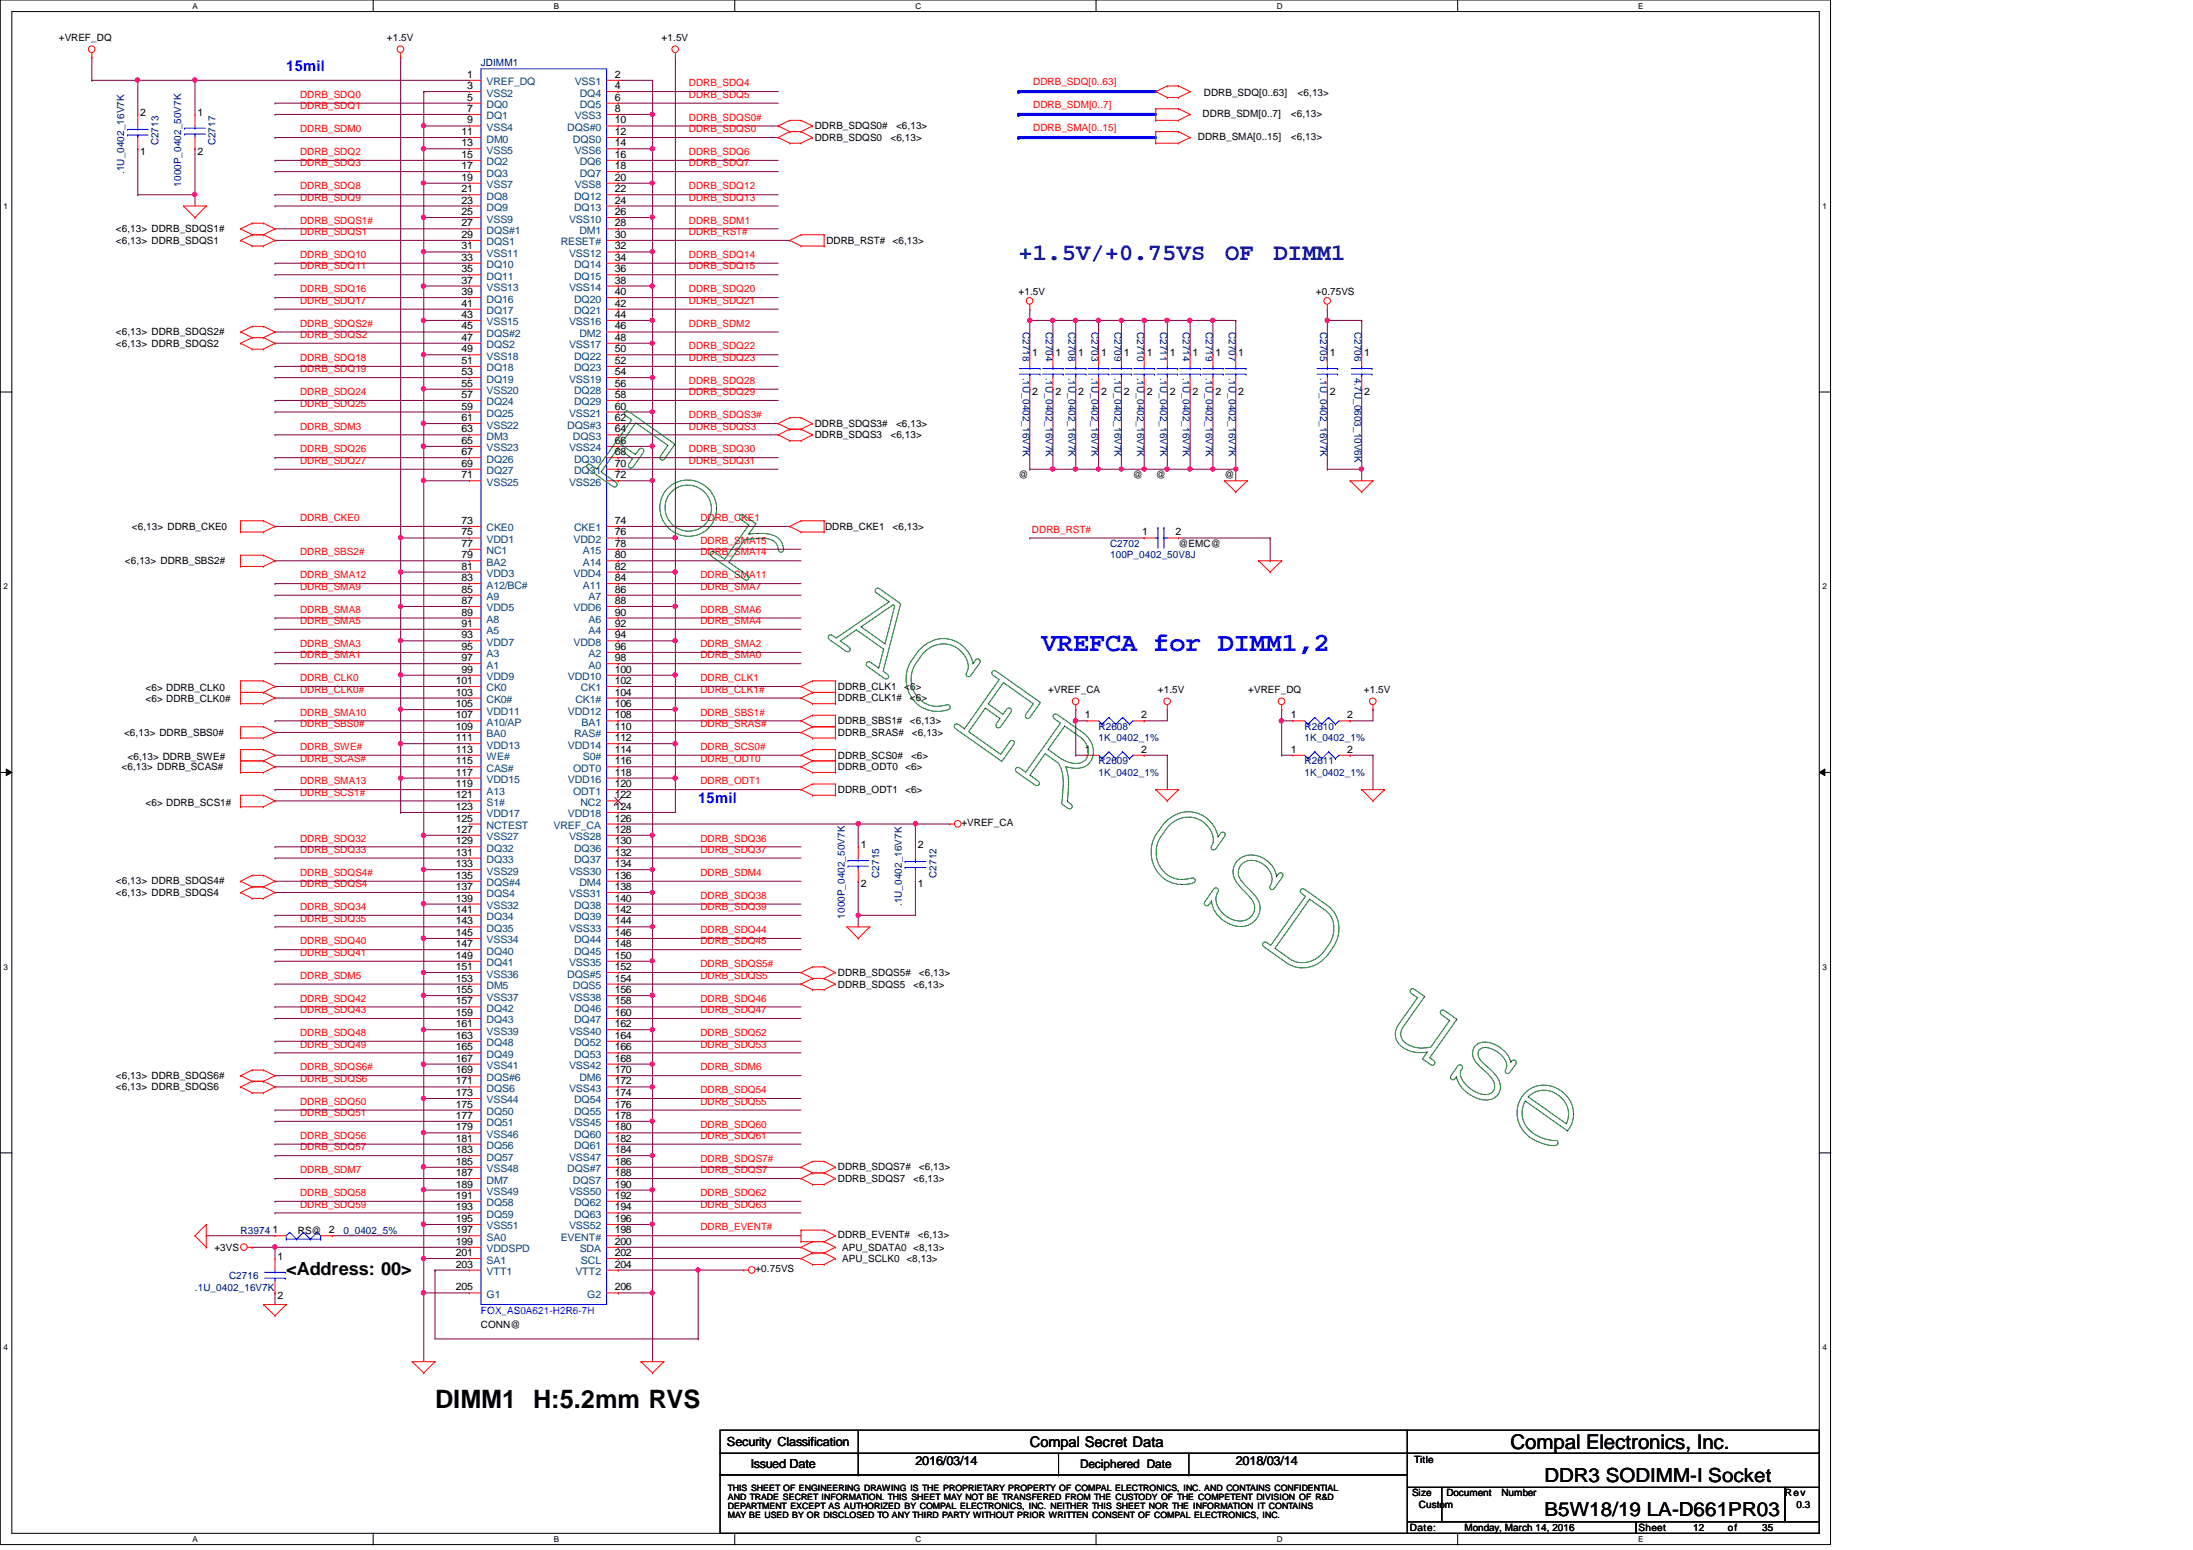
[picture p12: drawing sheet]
<svg xmlns="http://www.w3.org/2000/svg" width="297mm" height="210mm" viewBox="0 0 297 210" stroke-linecap="round" stroke-linejoin="round" font-family="sans-serif">
<defs><g id="words">
<text font-size="3.6" fill="#00f" x="141.1" y="88.2">VREFCA for DIMM1,2</text>
<text font-size="3.4" x="58.9" y="190.7">DIMM1 H:5.2mm RVS</text>
<g font-size="3.2" fill="#0000a0">
<text x="138" y="35.2">+1.5V/+0.75VS</text>
<text x="165.9" y="35.2">OF</text>
<text x="172.5" y="35.2">DIMM1</text>
</g>
<text font-size="2.8" x="204.6" y="196.2">Compal Electronics, Inc.</text>
<g font-size="2.6">
<text x="209.2" y="200.7">DDR3 SODIMM-I Socket</text>
<text x="209.2" y="205.4">B5W18/19 LA-D661PR03</text>
</g>
<text font-size="2.5" x="38.8" y="172.7">&lt;Address: 00&gt;</text>
<g font-size="2" fill="#00f">
<text x="38.8" y="9.6">15mil</text>
<text x="94.6" y="108.8">15mil</text>
</g>
<text font-size="2" x="139.5" y="196">Compal Secret Data</text>
<g font-size="1.7">
<text x="98.5" y="195.8">Security Classification</text>
<text x="101.7" y="198.8">Issued Date</text>
<text x="124" y="198.3">2016/03/14</text>
<text x="167.4" y="198.3">2018/03/14</text>
</g>
<text font-size="1.6" x="146.3" y="198.8">Deciphered Date</text>
<g font-size="1.4">
<text x="8" y="5.6">+VREF_DQ</text>
<text x="52.4" y="5.6">+1.5V</text>
<text x="89.6" y="5.6">+1.5V</text>
<text x="63.3" y="10.5">1</text>
<text x="83.3" y="10.5">2</text>
<text x="19" y="15.7">2</text>
<text x="26.8" y="15.7">1</text>
<text x="63.3" y="12.1">3</text>
<text x="63.3" y="13.6">5</text>
<text x="63.3" y="15.2">7</text>
<text x="63.3" y="16.7">9</text>
<text x="83.3" y="12.1">4</text>
<text x="83.3" y="13.6">6</text>
<text x="83.3" y="15.2">8</text>
<text x="83.3" y="16.7">10</text>
<text x="110.4" y="17.5">DDRB_SDQS0#</text>
<text x="121.4" y="17.5">&lt;6,13&gt;</text>
<text x="162.9" y="15.8">DDRB_SDM[0..7]</text>
<text x="163.1" y="13">DDRB_SDQ[0..63]</text>
<text x="174.8" y="15.8">&lt;6,13&gt;</text>
<text x="175.8" y="13">&lt;6,13&gt;</text>
<text x="19" y="21">1</text>
<text x="26.8" y="21">2</text>
<text x="62.5" y="18.3">11</text>
<text x="62.5" y="19.8">13</text>
<text x="62.5" y="21.4">15</text>
<text x="62.5" y="22.9">17</text>
<text x="83.3" y="18.3">12</text>
<text x="83.3" y="19.8">14</text>
<text x="83.3" y="21.4">16</text>
<text x="83.3" y="22.9">18</text>
<text x="110.4" y="19">DDRB_SDQS0</text>
<text x="120.6" y="19">&lt;6,13&gt;</text>
<text x="162.3" y="18.9">DDRB_SMA[0..15]</text>
<text x="174.8" y="18.9">&lt;6,13&gt;</text>
<text x="62.5" y="24.5">19</text>
<text x="62.5" y="26">21</text>
<text x="62.5" y="27.6">23</text>
<text x="62.5" y="29.1">25</text>
<text x="83.3" y="24.5">20</text>
<text x="83.3" y="26">22</text>
<text x="83.3" y="27.6">24</text>
<text x="83.3" y="29.1">26</text>
<text x="15.7" y="31.5">&lt;6,13&gt; DDRB_SDQS1#</text>
<text x="15.7" y="33">&lt;6,13&gt; DDRB_SDQS1</text>
<text x="62.5" y="30.6">27</text>
<text x="62.5" y="32.2">29</text>
<text x="62.5" y="33.8">31</text>
<text x="62.5" y="35.3">33</text>
<text x="83.3" y="30.6">28</text>
<text x="83.3" y="32.2">30</text>
<text x="83.3" y="33.8">32</text>
<text x="83.3" y="35.3">34</text>
<text x="111.9" y="33">DDRB_RST#</text>
<text x="120.9" y="33">&lt;6,13&gt;</text>
<text x="62.5" y="36.9">35</text>
<text x="62.5" y="38.4">37</text>
<text x="62.5" y="40">39</text>
<text x="62.5" y="41.5">41</text>
<text x="83.3" y="36.9">36</text>
<text x="83.3" y="38.4">38</text>
<text x="83.3" y="40">40</text>
<text x="83.3" y="41.5">42</text>
<text x="138" y="40">+1.5V</text>
<text x="178.2" y="40">+0.75VS</text>
<text x="15.7" y="46.9">&lt;6,13&gt; DDRB_SDQS2</text>
<text x="15.7" y="45.4">&lt;6,13&gt; DDRB_SDQS2#</text>
<text x="62.5" y="43.1">43</text>
<text x="62.5" y="44.6">45</text>
<text x="62.5" y="46.1">47</text>
<text x="62.5" y="47.7">49</text>
<text x="83.3" y="43.1">44</text>
<text x="83.3" y="44.6">46</text>
<text x="83.3" y="46.1">48</text>
<text x="83.3" y="47.7">50</text>
<text x="62.5" y="49.3">51</text>
<text x="62.5" y="50.8">53</text>
<text x="62.5" y="52.4">55</text>
<text x="62.5" y="53.9">57</text>
<text x="83.3" y="49.3">52</text>
<text x="83.3" y="50.8">54</text>
<text x="83.3" y="52.4">56</text>
<text x="83.3" y="53.9">58</text>
<text x="139.8" y="48.2">1</text>
<text x="139.8" y="53.6">2</text>
<text x="143" y="48.2">1</text>
<text x="143" y="53.6">2</text>
<text x="146" y="48.2">1</text>
<text x="146" y="53.6">2</text>
<text x="149.1" y="48.2">1</text>
<text x="149.1" y="53.6">2</text>
<text x="152.2" y="48.2">1</text>
<text x="152.2" y="53.6">2</text>
<text x="155.3" y="48.2">1</text>
<text x="155.3" y="53.6">2</text>
<text x="158.5" y="48.2">1</text>
<text x="158.5" y="53.6">2</text>
<text x="161.5" y="48.2">1</text>
<text x="161.5" y="53.6">2</text>
<text x="164.6" y="48.2">1</text>
<text x="164.6" y="53.6">2</text>
<text x="167.7" y="48.2">1</text>
<text x="167.7" y="53.6">2</text>
<text x="180.1" y="48.2">1</text>
<text x="180.1" y="53.6">2</text>
<text x="184.8" y="48.2">1</text>
<text x="184.8" y="53.6">2</text>
<text x="62.5" y="55.5">59</text>
<text x="62.5" y="57">61</text>
<text x="62.5" y="58.5">63</text>
<text x="83.3" y="55.5">60</text>
<text x="83.3" y="57">62</text>
<text x="83.3" y="58.5">64</text>
<text x="110.4" y="57.8">DDRB_SDQS3#</text>
<text x="110.4" y="59.4">DDRB_SDQS3</text>
<text x="120.6" y="59.4">&lt;6,13&gt;</text>
<text x="121.4" y="57.8">&lt;6,13&gt;</text>
<text x="62.5" y="60.1">65</text>
<text x="62.5" y="61.6">67</text>
<text x="62.5" y="63.2">69</text>
<text x="62.5" y="64.8">71</text>
<text x="83.3" y="60.1">66</text>
<text x="83.3" y="61.6">68</text>
<text x="83.3" y="63.2">70</text>
<text x="83.3" y="64.8">72</text>
<text x="138" y="64.8">@</text>
<text x="153.5" y="64.8">@</text>
<text x="156.5" y="64.8">@</text>
<text x="165.9" y="64.8">@</text>
<text x="17.9" y="71.8">&lt;6,13&gt; DDRB_CKE0</text>
<text x="62.5" y="71">73</text>
<text x="83.3" y="71">74</text>
<text x="111.8" y="71.8">DDRB_CKE1</text>
<text x="120.9" y="71.8">&lt;6,13&gt;</text>
<text x="16.9" y="76.4">&lt;6,13&gt; DDRB_SBS2#</text>
<text x="62.5" y="72.5">75</text>
<text x="62.5" y="74">77</text>
<text x="62.5" y="75.6">79</text>
<text x="62.5" y="77.1">81</text>
<text x="83.3" y="72.5">76</text>
<text x="83.3" y="74">78</text>
<text x="83.3" y="75.6">80</text>
<text x="83.3" y="77.1">82</text>
<text x="154.7" y="72.5">1</text>
<text x="159.2" y="72.5">2</text>
<text x="159.6" y="74.1">@EMC@</text>
<text x="62.5" y="78.7">83</text>
<text x="62.5" y="80.3">85</text>
<text x="62.5" y="81.8">87</text>
<text x="62.5" y="83.4">89</text>
<text x="83.3" y="78.7">84</text>
<text x="83.3" y="80.3">86</text>
<text x="83.3" y="81.8">88</text>
<text x="83.3" y="83.4">90</text>
<text x="62.5" y="84.9">91</text>
<text x="62.5" y="86.4">93</text>
<text x="62.5" y="88">95</text>
<text x="62.5" y="89.5">97</text>
<text x="83.3" y="84.9">92</text>
<text x="83.3" y="86.4">94</text>
<text x="83.3" y="88">96</text>
<text x="83.3" y="89.5">98</text>
<text x="19.7" y="95.1">&lt;6&gt; DDRB_CLK0#</text>
<text x="19.7" y="93.6">&lt;6&gt; DDRB_CLK0</text>
<text x="61.8" y="92.6">101</text>
<text x="61.8" y="94.2">103</text>
<text x="61.8" y="95.8">105</text>
<text x="62.5" y="91.1">99</text>
<text x="83.3" y="91.1">100</text>
<text x="83.3" y="92.6">102</text>
<text x="83.3" y="94.2">104</text>
<text x="83.3" y="95.8">106</text>
<text x="113.5" y="93.4">DDRB_CLK1</text>
<text x="113.5" y="95">DDRB_CLK1#</text>
<text x="122.5" y="93.4">&lt;6&gt;</text>
<text x="123.2" y="95">&lt;6&gt;</text>
<text x="142" y="93.9">+VREF_CA</text>
<text x="156.8" y="93.9">+1.5V</text>
<text x="169.1" y="93.9">+VREF_DQ</text>
<text x="184.7" y="93.9">+1.5V</text>
<text x="16.8" y="99.7">&lt;6,13&gt; DDRB_SBS0#</text>
<text x="61.8" y="97.3">107</text>
<text x="61.8" y="98.8">109</text>
<text x="61.8" y="100.4">111</text>
<text x="61.8" y="101.9">113</text>
<text x="83.3" y="97.3">108</text>
<text x="83.3" y="98.8">110</text>
<text x="83.3" y="100.4">112</text>
<text x="83.3" y="101.9">114</text>
<text x="113.5" y="99.7">DDRB_SRAS#</text>
<text x="113.5" y="98.1">DDRB_SBS1#</text>
<text x="123.2" y="98.1">&lt;6,13&gt;</text>
<text x="123.5" y="99.7">&lt;6,13&gt;</text>
<text x="146.9" y="97.3">1</text>
<text x="146.9" y="101.9">1</text>
<text x="154.6" y="97.3">2</text>
<text x="154.6" y="101.9">2</text>
<text x="174.8" y="97.3">1</text>
<text x="174.8" y="101.9">1</text>
<text x="182.5" y="97.3">2</text>
<text x="182.5" y="101.9">2</text>
<text x="16.5" y="104.3">&lt;6,13&gt; DDRB_SCAS#</text>
<text x="17.3" y="102.9">&lt;6,13&gt; DDRB_SWE#</text>
<text x="61.8" y="103.5">115</text>
<text x="61.8" y="105">117</text>
<text x="61.8" y="106.6">119</text>
<text x="83.3" y="103.5">116</text>
<text x="83.3" y="105">118</text>
<text x="83.3" y="106.6">120</text>
<text x="113.5" y="102.7">DDRB_SCS0#</text>
<text x="113.5" y="107.4">DDRB_ODT1 &lt;6&gt;</text>
<text x="113.5" y="104.3">DDRB_ODT0 &lt;6&gt;</text>
<text x="123.4" y="102.7">&lt;6&gt;</text>
<text x="19.7" y="109.1">&lt;6&gt; DDRB_SCS1#</text>
<text x="61.8" y="108.1">121</text>
<text x="61.8" y="109.7">123</text>
<text x="61.8" y="111.3">125</text>
<text x="61.8" y="112.8">127</text>
<text x="83.3" y="108.1">122</text>
<text x="83.3" y="109.7">124</text>
<text x="83.3" y="111.3">126</text>
<text x="83.3" y="112.8">128</text>
<text x="130.2" y="111.9">+VREF_CA</text>
<text x="15.7" y="119.8">&lt;6,13&gt; DDRB_SDQS4#</text>
<text x="61.8" y="114.3">129</text>
<text x="61.8" y="115.9">131</text>
<text x="61.8" y="117.4">133</text>
<text x="61.8" y="119">135</text>
<text x="83.3" y="114.3">130</text>
<text x="83.3" y="115.9">132</text>
<text x="83.3" y="117.4">134</text>
<text x="83.3" y="119">136</text>
<text x="116.6" y="114.8">1</text>
<text x="124.3" y="114.8">2</text>
<text x="15.7" y="121.3">&lt;6,13&gt; DDRB_SDQS4</text>
<text x="61.8" y="120.5">137</text>
<text x="61.8" y="122.1">139</text>
<text x="61.8" y="123.6">141</text>
<text x="61.8" y="125.2">143</text>
<text x="83.3" y="120.5">138</text>
<text x="83.3" y="122.1">140</text>
<text x="83.3" y="123.6">142</text>
<text x="83.3" y="125.2">144</text>
<text x="116.6" y="120.2">2</text>
<text x="124.3" y="120.2">1</text>
<text x="61.8" y="126.7">145</text>
<text x="61.8" y="128.3">147</text>
<text x="61.8" y="129.8">149</text>
<text x="61.8" y="131.4">151</text>
<text x="83.3" y="126.7">146</text>
<text x="83.3" y="128.3">148</text>
<text x="83.3" y="129.8">150</text>
<text x="83.3" y="131.4">152</text>
<text x="61.8" y="132.9">153</text>
<text x="61.8" y="134.5">155</text>
<text x="61.8" y="136">157</text>
<text x="61.8" y="137.6">159</text>
<text x="83.3" y="132.9">154</text>
<text x="83.3" y="134.5">156</text>
<text x="83.3" y="136">158</text>
<text x="83.3" y="137.6">160</text>
<text x="113.5" y="133.7">DDRB_SDQS5</text>
<text x="113.5" y="132.2">DDRB_SDQS5#</text>
<text x="123.7" y="133.7">&lt;6,13&gt;</text>
<text x="124.5" y="132.2">&lt;6,13&gt;</text>
<text x="61.8" y="139.1">161</text>
<text x="61.8" y="140.7">163</text>
<text x="61.8" y="142.2">165</text>
<text x="61.8" y="143.8">167</text>
<text x="83.3" y="139.1">162</text>
<text x="83.3" y="140.7">164</text>
<text x="83.3" y="142.2">166</text>
<text x="83.3" y="143.8">168</text>
<text x="15.7" y="147.7">&lt;6,13&gt; DDRB_SDQS6</text>
<text x="15.7" y="146.1">&lt;6,13&gt; DDRB_SDQS6#</text>
<text x="61.8" y="145.3">169</text>
<text x="61.8" y="146.9">171</text>
<text x="61.8" y="148.4">173</text>
<text x="61.8" y="150">175</text>
<text x="83.3" y="145.3">170</text>
<text x="83.3" y="146.9">172</text>
<text x="83.3" y="148.4">174</text>
<text x="83.3" y="150">176</text>
<text x="61.8" y="151.5">177</text>
<text x="61.8" y="153.1">179</text>
<text x="61.8" y="154.6">181</text>
<text x="83.3" y="151.5">178</text>
<text x="83.3" y="153.1">180</text>
<text x="83.3" y="154.6">182</text>
<text x="61.8" y="156.2">183</text>
<text x="61.8" y="157.7">185</text>
<text x="61.8" y="159.3">187</text>
<text x="61.8" y="160.8">189</text>
<text x="83.3" y="156.2">184</text>
<text x="83.3" y="157.7">186</text>
<text x="83.3" y="159.3">188</text>
<text x="83.3" y="160.8">190</text>
<text x="113.5" y="160.1">DDRB_SDQS7</text>
<text x="113.5" y="158.5">DDRB_SDQS7#</text>
<text x="123.7" y="160.1">&lt;6,13&gt;</text>
<text x="124.5" y="158.5">&lt;6,13&gt;</text>
<text x="36.9" y="167">1</text>
<text x="40.3" y="167">RS@ 2</text>
<text x="61.8" y="162.3">191</text>
<text x="61.8" y="163.9">193</text>
<text x="61.8" y="165.5">195</text>
<text x="61.8" y="167">197</text>
<text x="83.3" y="162.3">192</text>
<text x="83.3" y="163.9">194</text>
<text x="83.3" y="165.5">196</text>
<text x="83.3" y="167">198</text>
<text x="113.5" y="167.6">DDRB_EVENT#</text>
<text x="124.3" y="167.6">&lt;6,13&gt;</text>
<text x="29" y="169.4">+3VS</text>
<text x="37.6" y="170.6">1</text>
<text x="61.8" y="168.6">199</text>
<text x="61.8" y="170.1">201</text>
<text x="61.8" y="171.7">203</text>
<text x="83.3" y="168.6">200</text>
<text x="83.3" y="170.1">202</text>
<text x="83.3" y="171.7">204</text>
<text x="102.3" y="172.3">+0.75VS</text>
<text x="114.1" y="169.4">APU_SDATA0 &lt;8,13&gt;</text>
<text x="114.1" y="170.9">APU_SCLK0 &lt;8,13&gt;</text>
<text x="37.6" y="176">2</text>
<text x="61.8" y="174.8">205</text>
<text x="65.1" y="179.9">CONN@</text>
<text x="83.3" y="174.8">206</text>
<text x="191.3" y="202.6">Size</text>
<text x="191.6" y="198.2">Title</text>
<text x="195.9" y="202.6">Document</text>
<text x="203.4" y="202.6">Number</text>
<text x="241.8" y="202.6">Rev</text>
<text x="191" y="207.3">Date:</text>
<text x="192.2" y="204.2">Custom</text>
<text x="198.4" y="207.3">Monday, March 14, 2016</text>
<text x="221.9" y="207.3">Sheet</text>
<text x="229.4" y="207.3">12</text>
<text x="234" y="207.3">of</text>
<text x="238.7" y="207.3">35</text>
<text x="243.3" y="204.2">0.3</text>
</g>
<g font-size="1.4" fill="#000080">
<text x="65.1" y="9">JDIMM1</text>
<text x="16.8" y="23.6" transform="rotate(-90 16.8 23.6)">.1U_0402_16V7K</text>
<text x="21.5" y="19.7" transform="rotate(-90 21.5 19.7)">C2713</text>
<text x="29.2" y="19.7" transform="rotate(-90 29.2 19.7)">C2717</text>
<text x="24.5" y="25.3" transform="rotate(-90 24.5 25.3)">1000P_0402_50V7K</text>
<text x="138.6" y="45" transform="rotate(90 138.6 45)">C2718</text>
<text x="141.6" y="45" transform="rotate(90 141.6 45)">C2704</text>
<text x="144.7" y="45" transform="rotate(90 144.7 45)">C2708</text>
<text x="147.8" y="45" transform="rotate(90 147.8 45)">C2703</text>
<text x="151" y="45" transform="rotate(90 151 45)">C2709</text>
<text x="154" y="45" transform="rotate(90 154 45)">C2710</text>
<text x="157.1" y="45" transform="rotate(90 157.1 45)">C2711</text>
<text x="160.2" y="45" transform="rotate(90 160.2 45)">C2714</text>
<text x="163.3" y="45" transform="rotate(90 163.3 45)">C2719</text>
<text x="166.5" y="45" transform="rotate(90 166.5 45)">C2707</text>
<text x="178.8" y="45" transform="rotate(90 178.8 45)">C2705</text>
<text x="183.5" y="45" transform="rotate(90 183.5 45)">C2706</text>
<text x="138.6" y="51.1" transform="rotate(90 138.6 51.1)">.1U_0402_16V7K</text>
<text x="141.6" y="51.1" transform="rotate(90 141.6 51.1)">.1U_0402_16V7K</text>
<text x="144.7" y="51.1" transform="rotate(90 144.7 51.1)">.1U_0402_16V7K</text>
<text x="147.8" y="51.1" transform="rotate(90 147.8 51.1)">.1U_0402_16V7K</text>
<text x="151" y="51.1" transform="rotate(90 151 51.1)">.1U_0402_16V7K</text>
<text x="154" y="51.1" transform="rotate(90 154 51.1)">.1U_0402_16V7K</text>
<text x="157.1" y="51.1" transform="rotate(90 157.1 51.1)">.1U_0402_16V7K</text>
<text x="160.2" y="51.1" transform="rotate(90 160.2 51.1)">.1U_0402_16V7K</text>
<text x="163.3" y="51.1" transform="rotate(90 163.3 51.1)">.1U_0402_16V7K</text>
<text x="166.5" y="51.1" transform="rotate(90 166.5 51.1)">.1U_0402_16V7K</text>
<text x="178.8" y="51.1" transform="rotate(90 178.8 51.1)">.1U_0402_16V7K</text>
<text x="183.5" y="51.1" transform="rotate(90 183.5 51.1)">4.7U_0603_10V6K</text>
<text x="150.4" y="74.1">C2702</text>
<text x="150.4" y="75.6">100P_0402_50V8J</text>
<text x="148.8" y="98.8">R2608</text>
<text x="148.8" y="100.4">1K_0402_1%</text>
<text x="176.7" y="98.8">R2610</text>
<text x="176.7" y="100.4">1K_0402_1%</text>
<text x="148.8" y="103.5">R2609</text>
<text x="148.8" y="105.1">1K_0402_1%</text>
<text x="176.7" y="103.5">R2611</text>
<text x="176.7" y="105.1">1K_0402_1%</text>
<text x="119.1" y="118.9" transform="rotate(-90 119.1 118.9)">C2715</text>
<text x="126.8" y="118.9" transform="rotate(-90 126.8 118.9)">C2712</text>
<text x="114.4" y="124.4" transform="rotate(-90 114.4 124.4)">1000P_0402_50V7K</text>
<text x="122.2" y="122.7" transform="rotate(-90 122.2 122.7)">.1U_0402_16V7K</text>
<text x="32.6" y="167">R3974</text>
<text x="46.5" y="167">0_0402_5%</text>
<text x="31" y="173.2">C2716</text>
<text x="26.4" y="174.8">.1U_0402_16V7K</text>
</g>
<g font-size="1.4" fill="#004080">
<text x="65.9" y="11.6">VREF_DQ</text>
<text x="77.8" y="11.6">VSS1</text>
<text x="65.9" y="13.1">VSS2</text>
<text x="65.9" y="14.6">DQ0</text>
<text x="65.9" y="16.2">DQ1</text>
<text x="65.9" y="17.7">VSS4</text>
<text x="76.8" y="17.7">DQS#0</text>
<text x="77.8" y="16.2">VSS3</text>
<text x="78.5" y="13.1">DQ4</text>
<text x="78.5" y="14.6">DQ5</text>
<text x="65.9" y="19.3">DM0</text>
<text x="65.9" y="20.8">VSS5</text>
<text x="65.9" y="22.4">DQ2</text>
<text x="65.9" y="23.9">DQ3</text>
<text x="77.6" y="19.3">DQS0</text>
<text x="77.8" y="20.8">VSS6</text>
<text x="78.5" y="22.4">DQ6</text>
<text x="78.5" y="23.9">DQ7</text>
<text x="65.9" y="25.5">VSS7</text>
<text x="65.9" y="27.1">DQ8</text>
<text x="65.9" y="28.6">DQ9</text>
<text x="77.8" y="27.1">DQ12</text>
<text x="77.8" y="28.6">DQ13</text>
<text x="77.8" y="25.5">VSS8</text>
<text x="65.9" y="30.1">VSS9</text>
<text x="65.9" y="31.7">DQS#1</text>
<text x="65.9" y="33.2">DQS1</text>
<text x="65.9" y="34.8">VSS11</text>
<text x="75.9" y="33.2">RESET#</text>
<text x="77.1" y="30.1">VSS10</text>
<text x="77.1" y="34.8">VSS12</text>
<text x="78.5" y="31.7">DM1</text>
<text x="65.9" y="36.3">DQ10</text>
<text x="65.9" y="37.9">DQ11</text>
<text x="65.9" y="39.4">VSS13</text>
<text x="65.9" y="41">DQ16</text>
<text x="77.1" y="39.4">VSS14</text>
<text x="77.8" y="36.3">DQ14</text>
<text x="77.8" y="37.9">DQ15</text>
<text x="77.8" y="41">DQ20</text>
<text x="65.9" y="42.5">DQ17</text>
<text x="65.9" y="44.1">VSS15</text>
<text x="65.9" y="45.6">DQS#2</text>
<text x="65.9" y="47.2">DQS2</text>
<text x="77.1" y="44.1">VSS16</text>
<text x="77.1" y="47.2">VSS17</text>
<text x="77.8" y="42.5">DQ21</text>
<text x="78.5" y="45.6">DM2</text>
<text x="65.9" y="48.7">VSS18</text>
<text x="65.9" y="50.3">DQ18</text>
<text x="65.9" y="51.8">DQ19</text>
<text x="65.9" y="53.4">VSS20</text>
<text x="77.1" y="51.8">VSS19</text>
<text x="77.8" y="48.7">DQ22</text>
<text x="77.8" y="50.3">DQ23</text>
<text x="77.8" y="53.4">DQ28</text>
<text x="65.9" y="54.9">DQ24</text>
<text x="65.9" y="56.5">DQ25</text>
<text x="65.9" y="58">VSS22</text>
<text x="65.9" y="59.6">DM3</text>
<text x="76.8" y="58">DQS#3</text>
<text x="77.1" y="56.5">VSS21</text>
<text x="77.6" y="59.6">DQS3</text>
<text x="77.8" y="54.9">DQ29</text>
<text x="65.9" y="61.1">VSS23</text>
<text x="65.9" y="62.7">DQ26</text>
<text x="65.9" y="64.2">DQ27</text>
<text x="65.9" y="65.8">VSS25</text>
<text x="77.1" y="61.1">VSS24</text>
<text x="77.1" y="65.8">VSS26</text>
<text x="77.8" y="62.7">DQ30</text>
<text x="77.8" y="64.2">DQ31</text>
<text x="65.9" y="72">CKE0</text>
<text x="77.8" y="72">CKE1</text>
<text x="65.9" y="73.5">VDD1</text>
<text x="65.9" y="75.1">NC1</text>
<text x="65.9" y="76.6">BA2</text>
<text x="77.7" y="73.5">VDD2</text>
<text x="78.9" y="75.1">A15</text>
<text x="78.9" y="76.6">A14</text>
<text x="65.9" y="79.7">A12/BC#</text>
<text x="65.9" y="81.3">A9</text>
<text x="65.9" y="82.8">VDD5</text>
<text x="65.9" y="78.1">VDD3</text>
<text x="77.7" y="82.8">VDD6</text>
<text x="77.7" y="78.1">VDD4</text>
<text x="78.9" y="79.7">A11</text>
<text x="79.7" y="81.3">A7</text>
<text x="65.9" y="84.4">A8</text>
<text x="65.9" y="85.9">A5</text>
<text x="65.9" y="87.5">VDD7</text>
<text x="65.9" y="89">A3</text>
<text x="77.7" y="87.5">VDD8</text>
<text x="79.7" y="84.4">A6</text>
<text x="79.7" y="85.9">A4</text>
<text x="79.7" y="89">A2</text>
<text x="65.9" y="90.6">A1</text>
<text x="65.9" y="92.1">VDD9</text>
<text x="65.9" y="93.6">CK0</text>
<text x="65.9" y="95.2">CK0#</text>
<text x="76.9" y="92.1">VDD10</text>
<text x="77.9" y="95.2">CK1#</text>
<text x="78.7" y="93.6">CK1</text>
<text x="79.7" y="90.6">A0</text>
<text x="65.9" y="96.8">VDD11</text>
<text x="65.9" y="98.3">A10/AP</text>
<text x="65.9" y="99.9">BA0</text>
<text x="65.9" y="101.4">VDD13</text>
<text x="76.9" y="96.8">VDD12</text>
<text x="76.9" y="101.4">VDD14</text>
<text x="77.8" y="99.9">RAS#</text>
<text x="78.8" y="98.3">BA1</text>
<text x="65.9" y="103">WE#</text>
<text x="65.9" y="104.5">CAS#</text>
<text x="65.9" y="106">VDD15</text>
<text x="65.9" y="107.6">A13</text>
<text x="76.9" y="106">VDD16</text>
<text x="77.6" y="104.5">ODT0</text>
<text x="77.6" y="107.6">ODT1</text>
<text x="78.9" y="103">S0#</text>
<text x="65.9" y="109.1">S1#</text>
<text x="65.9" y="110.7">VDD17</text>
<text x="65.9" y="112.3">NCTEST</text>
<text x="65.9" y="113.8">VSS27</text>
<text x="75" y="112.3">VREF_CA</text>
<text x="76.9" y="110.7">VDD18</text>
<text x="77.1" y="113.8">VSS28</text>
<text x="78.6" y="109.1">NC2</text>
<text x="65.9" y="115.4">DQ32</text>
<text x="65.9" y="116.9">DQ33</text>
<text x="65.9" y="118.4">VSS29</text>
<text x="77.1" y="118.4">VSS30</text>
<text x="77.8" y="115.4">DQ36</text>
<text x="77.8" y="116.9">DQ37</text>
<text x="65.9" y="120">DQS#4</text>
<text x="65.9" y="121.5">DQS4</text>
<text x="65.9" y="123.1">VSS32</text>
<text x="65.9" y="124.6">DQ34</text>
<text x="77.1" y="121.5">VSS31</text>
<text x="77.8" y="123.1">DQ38</text>
<text x="77.8" y="124.6">DQ39</text>
<text x="78.5" y="120">DM4</text>
<text x="65.9" y="126.2">DQ35</text>
<text x="65.9" y="127.8">VSS34</text>
<text x="65.9" y="129.3">DQ40</text>
<text x="65.9" y="130.9">DQ41</text>
<text x="77.1" y="126.2">VSS33</text>
<text x="77.1" y="130.9">VSS35</text>
<text x="77.8" y="127.8">DQ44</text>
<text x="77.8" y="129.3">DQ45</text>
<text x="65.9" y="132.4">VSS36</text>
<text x="65.9" y="133.9">DM5</text>
<text x="65.9" y="135.5">VSS37</text>
<text x="65.9" y="137">DQ42</text>
<text x="76.8" y="132.4">DQS#5</text>
<text x="77.1" y="135.5">VSS38</text>
<text x="77.6" y="133.9">DQS5</text>
<text x="77.8" y="137">DQ46</text>
<text x="65.9" y="138.6">DQ43</text>
<text x="65.9" y="140.1">VSS39</text>
<text x="65.9" y="141.7">DQ48</text>
<text x="65.9" y="143.3">DQ49</text>
<text x="77.1" y="140.1">VSS40</text>
<text x="77.8" y="138.6">DQ47</text>
<text x="77.8" y="141.7">DQ52</text>
<text x="77.8" y="143.3">DQ53</text>
<text x="65.9" y="144.8">VSS41</text>
<text x="65.9" y="146.3">DQS#6</text>
<text x="65.9" y="147.9">DQS6</text>
<text x="65.9" y="149.4">VSS44</text>
<text x="77.1" y="144.8">VSS42</text>
<text x="77.1" y="147.9">VSS43</text>
<text x="77.8" y="149.4">DQ54</text>
<text x="78.5" y="146.3">DM6</text>
<text x="65.9" y="151">DQ50</text>
<text x="65.9" y="152.5">DQ51</text>
<text x="65.9" y="154.1">VSS46</text>
<text x="65.9" y="155.6">DQ56</text>
<text x="77.1" y="152.5">VSS45</text>
<text x="77.8" y="151">DQ55</text>
<text x="77.8" y="154.1">DQ60</text>
<text x="77.8" y="155.6">DQ61</text>
<text x="65.9" y="157.2">DQ57</text>
<text x="65.9" y="158.7">VSS48</text>
<text x="65.9" y="160.3">DM7</text>
<text x="65.9" y="161.8">VSS49</text>
<text x="76.8" y="158.7">DQS#7</text>
<text x="77.1" y="157.2">VSS47</text>
<text x="77.1" y="161.8">VSS50</text>
<text x="77.6" y="160.3">DQS7</text>
<text x="65.9" y="163.4">DQ58</text>
<text x="65.9" y="164.9">DQ59</text>
<text x="65.9" y="166.5">VSS51</text>
<text x="77.1" y="166.5">VSS52</text>
<text x="77.8" y="163.4">DQ62</text>
<text x="77.8" y="164.9">DQ63</text>
<text x="65.9" y="168">SA0</text>
<text x="65.9" y="169.6">VDDSPD</text>
<text x="65.9" y="171.1">SA1</text>
<text x="65.9" y="172.7">VTT1</text>
<text x="75.9" y="168">EVENT#</text>
<text x="77.9" y="172.7">VTT2</text>
<text x="78.5" y="169.6">SDA</text>
<text x="78.7" y="171.1">SCL</text>
<text x="65.9" y="175.8">G1</text>
<text x="79.5" y="175.8">G2</text>
</g>
<g font-size="1.4" fill="#f00">
<text x="93.3" y="11.7">DDRB_SDQ4</text>
<text x="140" y="11.5">DDRB_SDQ[0..63]</text>
<text x="40.6" y="13.3">DDRB_SDQ0</text>
<text x="40.6" y="17.9">DDRB_SDM0</text>
<text x="40.6" y="14.8">DDRB_SDQ1</text>
<text x="93.3" y="13.3">DDRB_SDQ5</text>
<text x="93.3" y="16.3">DDRB_SDQS0#</text>
<text x="93.3" y="17.9">DDRB_SDQS0</text>
<text x="140" y="14.6">DDRB_SDM[0..7]</text>
<text x="140" y="17.7">DDRB_SMA[0..15]</text>
<text x="40.6" y="21">DDRB_SDQ2</text>
<text x="40.6" y="22.5">DDRB_SDQ3</text>
<text x="93.3" y="21">DDRB_SDQ6</text>
<text x="93.3" y="22.5">DDRB_SDQ7</text>
<text x="40.6" y="27.2">DDRB_SDQ9</text>
<text x="40.6" y="25.7">DDRB_SDQ8</text>
<text x="93.3" y="25.7">DDRB_SDQ12</text>
<text x="93.3" y="27.2">DDRB_SDQ13</text>
<text x="40.6" y="34.9">DDRB_SDQ10</text>
<text x="40.6" y="30.3">DDRB_SDQS1#</text>
<text x="40.6" y="31.8">DDRB_SDQS1</text>
<text x="93.3" y="34.9">DDRB_SDQ14</text>
<text x="93.3" y="30.3">DDRB_SDM1</text>
<text x="93.3" y="31.8">DDRB_RST#</text>
<text x="40.6" y="39.6">DDRB_SDQ16</text>
<text x="40.6" y="36.5">DDRB_SDQ11</text>
<text x="40.6" y="41.1">DDRB_SDQ17</text>
<text x="93.3" y="39.6">DDRB_SDQ20</text>
<text x="93.3" y="41.1">DDRB_SDQ21</text>
<text x="93.3" y="36.5">DDRB_SDQ15</text>
<text x="40.6" y="45.8">DDRB_SDQS2</text>
<text x="40.6" y="44.2">DDRB_SDQS2#</text>
<text x="93.3" y="47.3">DDRB_SDQ22</text>
<text x="93.3" y="44.2">DDRB_SDM2</text>
<text x="40.6" y="50.4">DDRB_SDQ19</text>
<text x="40.6" y="53.5">DDRB_SDQ24</text>
<text x="40.6" y="48.9">DDRB_SDQ18</text>
<text x="93.3" y="52">DDRB_SDQ28</text>
<text x="93.3" y="53.5">DDRB_SDQ29</text>
<text x="93.3" y="48.9">DDRB_SDQ23</text>
<text x="40.6" y="55.1">DDRB_SDQ25</text>
<text x="40.6" y="58.2">DDRB_SDM3</text>
<text x="93.3" y="58.2">DDRB_SDQS3</text>
<text x="93.3" y="56.6">DDRB_SDQS3#</text>
<text x="40.6" y="61.3">DDRB_SDQ26</text>
<text x="40.6" y="62.8">DDRB_SDQ27</text>
<text x="93.3" y="62.8">DDRB_SDQ31</text>
<text x="93.3" y="61.3">DDRB_SDQ30</text>
<text x="40.6" y="70.6">DDRB_CKE0</text>
<text x="94.9" y="70.6">DDRB_CKE1</text>
<text x="40.6" y="75.2">DDRB_SBS2#</text>
<text x="94.9" y="73.7">DDRB_SMA15</text>
<text x="94.9" y="75.2">DDRB_SMA14</text>
<text x="139.8" y="72.1">DDRB_RST#</text>
<text x="40.6" y="78.3">DDRB_SMA12</text>
<text x="40.6" y="83">DDRB_SMA8</text>
<text x="40.6" y="79.9">DDRB_SMA9</text>
<text x="94.9" y="79.9">DDRB_SMA7</text>
<text x="94.9" y="83">DDRB_SMA6</text>
<text x="94.9" y="78.3">DDRB_SMA11</text>
<text x="40.6" y="87.6">DDRB_SMA3</text>
<text x="40.6" y="89.2">DDRB_SMA1</text>
<text x="40.6" y="84.5">DDRB_SMA5</text>
<text x="94.9" y="89.2">DDRB_SMA0</text>
<text x="94.9" y="84.5">DDRB_SMA4</text>
<text x="94.9" y="87.6">DDRB_SMA2</text>
<text x="40.6" y="93.8">DDRB_CLK0#</text>
<text x="40.6" y="92.2">DDRB_CLK0</text>
<text x="94.9" y="93.8">DDRB_CLK1#</text>
<text x="94.9" y="92.2">DDRB_CLK1</text>
<text x="40.6" y="101.6">DDRB_SWE#</text>
<text x="40.6" y="96.9">DDRB_SMA10</text>
<text x="40.6" y="98.5">DDRB_SBS0#</text>
<text x="94.9" y="96.9">DDRB_SBS1#</text>
<text x="94.9" y="98.5">DDRB_SRAS#</text>
<text x="94.9" y="101.6">DDRB_SCS0#</text>
<text x="40.6" y="107.7">DDRB_SCS1#</text>
<text x="40.6" y="103.1">DDRB_SCAS#</text>
<text x="40.6" y="106.2">DDRB_SMA13</text>
<text x="94.9" y="103.1">DDRB_ODT0</text>
<text x="94.9" y="106.2">DDRB_ODT1</text>
<text x="40.6" y="114">DDRB_SDQ32</text>
<text x="94.9" y="114">DDRB_SDQ36</text>
<text x="40.6" y="115.5">DDRB_SDQ33</text>
<text x="40.6" y="118.6">DDRB_SDQS4#</text>
<text x="94.9" y="118.6">DDRB_SDM4</text>
<text x="94.9" y="115.5">DDRB_SDQ37</text>
<text x="40.6" y="124.8">DDRB_SDQ35</text>
<text x="40.6" y="120.1">DDRB_SDQS4</text>
<text x="40.6" y="123.2">DDRB_SDQ34</text>
<text x="94.9" y="121.7">DDRB_SDQ38</text>
<text x="94.9" y="123.2">DDRB_SDQ39</text>
<text x="40.6" y="127.9">DDRB_SDQ40</text>
<text x="40.6" y="129.5">DDRB_SDQ41</text>
<text x="94.9" y="131">DDRB_SDQS5#</text>
<text x="94.9" y="126.4">DDRB_SDQ44</text>
<text x="94.9" y="127.9">DDRB_SDQ45</text>
<text x="40.6" y="135.6">DDRB_SDQ42</text>
<text x="40.6" y="132.5">DDRB_SDM5</text>
<text x="40.6" y="137.2">DDRB_SDQ43</text>
<text x="94.9" y="135.6">DDRB_SDQ46</text>
<text x="94.9" y="132.5">DDRB_SDQS5</text>
<text x="94.9" y="137.2">DDRB_SDQ47</text>
<text x="40.6" y="141.9">DDRB_SDQ49</text>
<text x="40.6" y="140.3">DDRB_SDQ48</text>
<text x="94.9" y="140.3">DDRB_SDQ52</text>
<text x="94.9" y="141.9">DDRB_SDQ53</text>
<text x="40.6" y="146.5">DDRB_SDQS6</text>
<text x="40.6" y="144.9">DDRB_SDQS6#</text>
<text x="40.6" y="149.6">DDRB_SDQ50</text>
<text x="94.9" y="144.9">DDRB_SDM6</text>
<text x="94.9" y="148">DDRB_SDQ54</text>
<text x="94.9" y="149.6">DDRB_SDQ55</text>
<text x="40.6" y="155.8">DDRB_SDQ57</text>
<text x="40.6" y="151.1">DDRB_SDQ51</text>
<text x="40.6" y="154.2">DDRB_SDQ56</text>
<text x="94.9" y="152.7">DDRB_SDQ60</text>
<text x="94.9" y="154.2">DDRB_SDQ61</text>
<text x="40.6" y="162">DDRB_SDQ58</text>
<text x="40.6" y="158.9">DDRB_SDM7</text>
<text x="94.9" y="158.9">DDRB_SDQS7</text>
<text x="94.9" y="157.4">DDRB_SDQS7#</text>
<text x="94.9" y="162">DDRB_SDQ62</text>
<text x="40.6" y="163.5">DDRB_SDQ59</text>
<text x="94.9" y="166.6">DDRB_EVENT#</text>
<text x="94.9" y="163.5">DDRB_SDQ63</text>
</g>
<text font-size="1.4" fill="#00f" x="65.1" y="177.9">FOX_AS0A621-H2R6-7H</text>
<g font-size="1.2">
<text x="98.6" y="201.9">THIS SHEET OF ENGINEERING DRAWING IS THE PROPRIETARY PROPERTY OF COMPAL ELECTRONICS, INC. AND CONTAINS CONFIDENTIAL</text>
<text x="98.6" y="203.2">AND TRADE SECRET INFORMATION. THIS SHEET MAY NOT BE TRANSFERED FROM THE CUSTODY OF THE COMPETENT DIVISION OF R&amp;D</text>
<text x="98.6" y="204.4">DEPARTMENT EXCEPT AS AUTHORIZED BY COMPAL ELECTRONICS, INC. NEITHER THIS SHEET NOR THE INFORMATION IT CONTAINS</text>
<text x="98.6" y="205.6">MAY BE USED BY OR DISCLOSED TO ANY THIRD PARTY WITHOUT PRIOR WRITTEN CONSENT OF COMPAL ELECTRONICS, INC.</text>
</g>
<g font-size="1.1">
<text x="26.1" y="1.2">A</text>
<text x="75" y="1.2">B</text>
<text x="124" y="1.2">C</text>
<text x="172.9" y="1.2">D</text>
<text x="221.9" y="1.2">E</text>
<text x=".5" y="28.3">1</text>
<text x="246.8" y="28.3">1</text>
<text x=".5" y="79.8">2</text>
<text x="246.8" y="79.8">2</text>
<text x=".5" y="131.3">3</text>
<text x="246.8" y="131.3">3</text>
<text x=".5" y="182.8">4</text>
<text x="246.8" y="182.8">4</text>
<text x="26.1" y="208.8">A</text>
<text x="75" y="208.8">B</text>
<text x="124" y="208.8">C</text>
<text x="172.9" y="208.8">D</text>
<text x="221.9" y="208.8">E</text>
</g>
</g></defs>
<path d="M0 0h247.9v209.2h-247.9zM1.6 1.6h244.8v206h-244.8z" fill="none" stroke="#000" stroke-width=".14"/>
<g fill="#fff">
<path d="M26.1 .2h.7v1.2h-.7z"/>
<path d="M26.1 207.9h.7v1.1h-.7z"/>
</g>
<path d="M50.5 0v1.6M50.5 207.6v1.6" fill="none" stroke="#000" stroke-width=".14"/>
<g fill="#fff">
<path d="M75 .2h.7v1.2h-.7z"/>
<path d="M75 207.9h.7v1.1h-.7z"/>
</g>
<path d="M99.5 0v1.6M99.5 207.6v1.6" fill="none" stroke="#000" stroke-width=".14"/>
<g fill="#fff">
<path d="M124 .2h.8v1.2h-.8z"/>
<path d="M124 207.9h.8v1.1h-.8z"/>
</g>
<path d="M148.5 0v1.6M148.5 207.6v1.6" fill="none" stroke="#000" stroke-width=".14"/>
<g fill="#fff">
<path d="M172.9 .2h.8v1.2h-.8z"/>
<path d="M172.9 207.9h.8v1.1h-.8z"/>
</g>
<path d="M197.4 0v1.6M197.4 207.6v1.6" fill="none" stroke="#000" stroke-width=".14"/>
<g fill="#fff">
<path d="M221.9 .2h.7v1.2h-.7z"/>
<path d="M221.9 207.9h.7v1.1h-.7z"/>
<path d="M.5 27.3h.6v1.2h-.6z"/>
<path d="M246.8 27.3h.6v1.2h-.6z"/>
<path d="M.5 78.8h.6v1.2h-.6z"/>
<path d="M246.8 78.8h.6v1.2h-.6z"/>
</g>
<path d="M0 53.1h1.6M246.4 53.1h1.6" fill="none" stroke="#000" stroke-width=".14"/>
<g fill="#fff">
<path d="M.5 130.3h.6v1.2h-.6z"/>
<path d="M246.8 130.3h.6v1.2h-.6z"/>
</g>
<path d="M0 104.6h1.6M.8 104.1l.8 .5-.8 .4zM246.4 104.6l.8-.5v.9zM246.4 104.6h1.6" fill="none" stroke="#000" stroke-width=".14"/>
<path d="M.8 104.1l.8 .5-.8 .4zM246.4 104.6l.8-.5v.9z" fill="#000"/>
<g fill="#fff">
<path d="M.5 181.9h.6v1.1h-.6z"/>
<path d="M246.8 181.9h.6v1.1h-.6z"/>
</g>
<path d="M0 156.1h1.6M246.4 156.1h1.6" fill="none" stroke="#000" stroke-width=".14"/>
<path d="M184.4 52.7h.1M184.4 52.7v10.8h-4.6M179.8 63.5h.1" fill="none" stroke="#800040" stroke-width=".14"/>
<circle cx="184.4" cy="63.5" r=".29" fill="#f0f"/>
<circle cx="184.4" cy="63.5" r=".29" fill="none" stroke="#f0f" stroke-width=".14"/>
<path d="M167.4 52.7h.1M167.4 52.7v10.8M139.5 72.9h.1M139.5 72.9h15.5M145.7 63.5h.1M145.7 63.5h9.3M148.8 63.5h.1M151.9 63.5h.1M159.6 72.9h12.4M172 75.9h.1M172 72.9h.1M172 72.9v3" fill="none" stroke="#800040" stroke-width=".14"/>
<circle cx="167.4" cy="63.5" r=".29" fill="#f0f"/>
<circle cx="167.4" cy="63.5" r=".29" fill="none" stroke="#f0f" stroke-width=".14"/>
<path d="M142.6 52.7h.1M142.6 52.7v10.8" fill="none" stroke="#800040" stroke-width=".14"/>
<circle cx="142.6" cy="63.5" r=".29" fill="#f0f"/>
<circle cx="142.6" cy="63.5" r=".29" fill="none" stroke="#f0f" stroke-width=".14"/>
<path d="M139.5 43.4h.1M139.5 41.9h.1M139.5 43.4h3.1M139.5 41.9v1.5M184.4 63.5h.1M184.4 63.5v1.6" fill="none" stroke="#800040" stroke-width=".14"/>
<circle cx="139.5" cy="43.4" r=".3" fill="#f0f"/>
<circle cx="139.5" cy="43.4" r=".3" fill="none" stroke="#f0f" stroke-width=".14"/>
<path d="M139.5 52.7h.1M139.5 43.4h.1M139.5 43.4v4.6M139.5 52.7v10.8M142.6 43.4h.1M142.6 43.4v4.6M145.7 52.7h.1M145.7 52.7v10.8M139.5 63.5h.1M139.5 63.5h3.1" fill="none" stroke="#800040" stroke-width=".14"/>
<circle cx="145.7" cy="63.5" r=".29" fill="#f0f"/>
<circle cx="145.7" cy="63.5" r=".29" fill="none" stroke="#f0f" stroke-width=".14"/>
<path d="M142.6 43.4h.1M142.6 43.4h3.1M145.7 43.4h.1M145.7 43.4v4.6" fill="none" stroke="#800040" stroke-width=".14"/>
<circle cx="142.6" cy="43.4" r=".3" fill="#f0f"/>
<circle cx="142.6" cy="43.4" r=".3" fill="none" stroke="#f0f" stroke-width=".14"/>
<path d="M179.8 52.7h.1M179.8 41.9h.1M179.8 43.4h.1M179.8 41.9v6.1M179.8 52.7v10.8" fill="none" stroke="#800040" stroke-width=".14"/>
<circle cx="179.7" cy="43.4" r=".29" fill="#f0f"/>
<circle cx="179.7" cy="43.4" r=".29" fill="none" stroke="#f0f" stroke-width=".14"/>
<path d="M145.7 43.4h.1M145.7 43.4h3.1M179.8 43.4h.1M179.8 43.4h4.6M142.6 63.5h.1M142.6 63.5h3.1M37.2 168.9h.1M37.2 175.1h.1M37.2 168.9v1.5M37.2 175.1v1.6" fill="none" stroke="#800040" stroke-width=".14"/>
<circle cx="145.7" cy="43.4" r=".3" fill="#f0f"/>
<circle cx="145.7" cy="43.4" r=".3" fill="none" stroke="#f0f" stroke-width=".14"/>
<path d="M148.8 43.4h.1M148.8 43.4v4.6" fill="none" stroke="#800040" stroke-width=".14"/>
<circle cx="148.8" cy="43.4" r=".29" fill="#f0f"/>
<circle cx="148.8" cy="43.4" r=".29" fill="none" stroke="#f0f" stroke-width=".14"/>
<path d="M148.8 43.4h.1M148.8 43.4h3.1" fill="none" stroke="#800040" stroke-width=".14"/>
<circle cx="151.9" cy="43.4" r=".3" fill="#f0f"/>
<circle cx="151.9" cy="43.4" r=".3" fill="none" stroke="#f0f" stroke-width=".14"/>
<path d="M151.9 43.4h.1M151.9 43.4v4.6M151.9 43.4h6.2M155 43.4h.1M155 43.4v4.6" fill="none" stroke="#800040" stroke-width=".14"/>
<circle cx="158.1" cy="43.4" r=".3" fill="#f0f"/>
<circle cx="158.1" cy="43.4" r=".3" fill="none" stroke="#f0f" stroke-width=".14"/>
<circle cx="155" cy="43.4" r=".3" fill="#f0f"/>
<circle cx="155" cy="43.4" r=".3" fill="none" stroke="#f0f" stroke-width=".14"/>
<path d="M158.1 43.4h.1M158.1 43.4v4.6M158.1 43.4h3.1" fill="none" stroke="#800040" stroke-width=".14"/>
<circle cx="161.2" cy="43.4" r=".3" fill="#f0f"/>
<circle cx="161.2" cy="43.4" r=".3" fill="none" stroke="#f0f" stroke-width=".14"/>
<path d="M161.2 43.4h.1M161.2 43.4v4.6M161.2 43.4h3.1M164.3 43.4h.1M164.3 43.4v4.6" fill="none" stroke="#800040" stroke-width=".14"/>
<circle cx="164.3" cy="43.4" r=".29" fill="#f0f"/>
<circle cx="164.3" cy="43.4" r=".29" fill="none" stroke="#f0f" stroke-width=".14"/>
<path d="M164.3 43.4h.1M164.3 52.7h.1M164.3 43.4h3.1M164.3 52.7v10.8h-3.1M167.4 43.4h.1M167.4 43.4v4.6M161.2 63.5h.1M167.4 63.5h.1M167.4 63.5v1.6" fill="none" stroke="#800040" stroke-width=".14"/>
<circle cx="164.3" cy="63.5" r=".29" fill="#f0f"/>
<circle cx="164.3" cy="63.5" r=".29" fill="none" stroke="#f0f" stroke-width=".14"/>
<path d="M161.2 52.7h.1M161.2 52.7v10.8h-3.1M158.1 63.5h.1" fill="none" stroke="#800040" stroke-width=".14"/>
<circle cx="161.2" cy="63.5" r=".29" fill="#f0f"/>
<circle cx="161.2" cy="63.5" r=".29" fill="none" stroke="#f0f" stroke-width=".14"/>
<path d="M158.1 52.7h.1M158.1 52.7v10.8h-3.1M155 63.5h.1" fill="none" stroke="#800040" stroke-width=".14"/>
<circle cx="158.1" cy="63.5" r=".29" fill="#f0f"/>
<circle cx="158.1" cy="63.5" r=".29" fill="none" stroke="#f0f" stroke-width=".14"/>
<path d="M155 52.7h.1M155 52.7v10.8" fill="none" stroke="#800040" stroke-width=".14"/>
<circle cx="155" cy="63.5" r=".29" fill="#f0f"/>
<circle cx="155" cy="63.5" r=".29" fill="none" stroke="#f0f" stroke-width=".14"/>
<path d="M151.9 52.7h.1M151.9 52.7v10.8" fill="none" stroke="#800040" stroke-width=".14"/>
<circle cx="151.9" cy="63.5" r=".29" fill="#f0f"/>
<circle cx="151.9" cy="63.5" r=".29" fill="none" stroke="#f0f" stroke-width=".14"/>
<path d="M148.8 52.7h.1M148.8 52.7v10.8" fill="none" stroke="#800040" stroke-width=".14"/>
<circle cx="148.8" cy="63.5" r=".29" fill="#f0f"/>
<circle cx="148.8" cy="63.5" r=".29" fill="none" stroke="#f0f" stroke-width=".14"/>
<path d="M164.3 63.5h3.1M167.4 63.5h.1M116.2 111.6h.1M116.2 111.6v3.1M116.2 111.6h7.8M124 111.6h.1M124 111.6v3.1M116.2 124h.1M116.2 124h7.8M83.7 167.3h.1M83.7 167.3h24.8" fill="none" stroke="#800040" stroke-width=".14"/>
<circle cx="116.2" cy="123.9" r=".3" fill="#f0f"/>
<circle cx="116.2" cy="123.9" r=".3" fill="none" stroke="#f0f" stroke-width=".14"/>
<path d="M18.7 20.2h.1M18.7 20.2v6.2M26.4 26.4h.1M26.4 26.4v1.5M116.2 119.3h.1M116.2 119.3v4.7M124 119.3h.1M124 119.3v4.7M34.2 168.9h.1M34.2 168.9h3" fill="none" stroke="#800040" stroke-width=".14"/>
<circle cx="26.4" cy="26.3" r=".3" fill="#f0f"/>
<circle cx="26.4" cy="26.3" r=".3" fill="none" stroke="#f0f" stroke-width=".14"/>
<path d="M18.7 10.9h.1M18.7 10.9v4.6M18.7 26.4h.1M26.4 20.2h.1M26.4 20.2v6.2h-7.7" fill="none" stroke="#800040" stroke-width=".14"/>
<circle cx="18.6" cy="10.8" r=".3" fill="#f0f"/>
<circle cx="18.6" cy="10.8" r=".3" fill="none" stroke="#f0f" stroke-width=".14"/>
<path d="M12.4 10.9h.1M12.4 10.9h14M18.7 10.9h.1M26.4 10.9h.1M26.4 10.9v4.6M88.4 113.1h.1M88.4 113.1v4.7" fill="none" stroke="#800040" stroke-width=".14"/>
<circle cx="88.4" cy="117.7" r=".29" fill="#f0f"/>
<circle cx="88.4" cy="117.7" r=".29" fill="none" stroke="#f0f" stroke-width=".14"/>
<path d="M184.4 43.4h.1M184.4 43.4v4.6M57.4 131.7h.1M57.4 131.7v3.1M88.4 134.8h.1M88.4 134.8v4.6M88.4 144.1h.1M88.4 144.1v3.1" fill="none" stroke="#800040" stroke-width=".14"/>
<path d="M138 12.4h18.5" fill="none" stroke="#00f" stroke-width=".42"/>
<circle cx="138" cy="12.4" r=".21" fill="#00f"/>
<path d="M138 15.5h18.5" fill="none" stroke="#00f" stroke-width=".42"/>
<circle cx="138" cy="15.5" r=".21" fill="#00f"/>
<path d="M138 18.6h18.5" fill="none" stroke="#00f" stroke-width=".42"/>
<circle cx="138" cy="18.6" r=".21" fill="#00f"/>
<path d="M83.7 111.6h.1M83.7 111.6h32.5" fill="none" stroke="#800040" stroke-width=".14"/>
<circle cx="116.2" cy="111.5" r=".3" fill="#f0f"/>
<circle cx="116.2" cy="111.5" r=".3" fill="none" stroke="#f0f" stroke-width=".14"/>
<path d="M37.2 128.6h.1M37.2 128.6h26.4M83.7 122.4h.1M83.7 122.4h24.8M83.7 141h.1M83.7 141h24.8M37.2 168.9h.1M37.2 168.9h26.4" fill="none" stroke="#800040" stroke-width=".14"/>
<circle cx="37.2" cy="168.9" r=".3" fill="#f0f"/>
<circle cx="37.2" cy="168.9" r=".3" fill="none" stroke="#f0f" stroke-width=".14"/>
<path d="M124 111.6h.1M124 111.6h4.6M57.4 170.4h.1M57.4 165.8v4.6" fill="none" stroke="#800040" stroke-width=".14"/>
<circle cx="124" cy="111.5" r=".3" fill="#f0f"/>
<circle cx="124" cy="111.5" r=".3" fill="none" stroke="#f0f" stroke-width=".14"/>
<path d="M54.3 105.4h.1M54.3 105.4v4.6M116.2 124h.1M116.2 124v1.5" fill="none" stroke="#800040" stroke-width=".14"/>
<circle cx="54.3" cy="105.4" r=".3" fill="#f0f"/>
<circle cx="54.3" cy="105.4" r=".3" fill="none" stroke="#f0f" stroke-width=".14"/>
<g fill="none" stroke="#800040" stroke-width=".14">
<path d="M37.2 62h.1M37.2 62h26.4M54.3 77.5h.1M54.3 72.9h.1M54.3 72.9v32.5M54.3 82.1h.1M54.3 91.4h.1M54.3 96.1h.1M54.3 86.8h.1M54.3 100.7h.1M83.7 105.4h.1M83.7 105.4h7.8"/>
<path d="M37.2 147.2h.1M37.2 147.2h26.4M57.4 165.8h.1M57.4 165.8h6.2M83.7 164.3h.1M83.7 164.3h24.8M94.6 172h.1M94.6 172h6.1"/>
</g>
<circle cx="57.4" cy="165.8" r=".3" fill="#f0f"/>
<circle cx="57.4" cy="165.8" r=".3" fill="none" stroke="#f0f" stroke-width=".14"/>
<path d="M54.3 7.7h.1M54.3 7.7v65.2" fill="none" stroke="#800040" stroke-width=".14"/>
<circle cx="54.3" cy="72.8" r=".3" fill="#f0f"/>
<circle cx="54.3" cy="72.8" r=".3" fill="none" stroke="#f0f" stroke-width=".14"/>
<g fill="none" stroke="#800040" stroke-width=".14">
<path d="M83.7 14h.1M83.7 14h21.7M37.2 21.7h.1M37.2 21.7h26.4M37.2 55.8h.1M37.2 55.8h26.4M83.7 48h.1M83.7 48h21.7M83.7 114.7h.1M83.7 114.7h24.8M37.2 125.5h.1M37.2 125.5h26.4"/>
<path d="M57.4 175.1h.1M57.4 175.1h6.2"/>
</g>
<circle cx="57.4" cy="175.1" r=".3" fill="#f0f"/>
<circle cx="57.4" cy="175.1" r=".3" fill="none" stroke="#f0f" stroke-width=".14"/>
<path d="M83.7 17.1h.1M83.7 17.1h21.7M83.7 35.6h.1M83.7 35.6h21.7M57.4 127.1h.1M57.4 127.1h6.2" fill="none" stroke="#800040" stroke-width=".14"/>
<circle cx="57.4" cy="127" r=".3" fill="#f0f"/>
<circle cx="57.4" cy="127" r=".3" fill="none" stroke="#f0f" stroke-width=".14"/>
<path d="M37.2 79h.1M37.2 79h26.4M54.3 96.1h.1M54.3 96.1h9.3" fill="none" stroke="#800040" stroke-width=".14"/>
<circle cx="54.3" cy="96" r=".3" fill="#f0f"/>
<circle cx="54.3" cy="96" r=".3" fill="none" stroke="#f0f" stroke-width=".14"/>
<path d="M57.4 20.2h.1M57.4 20.2h6.2M83.7 51.1h.1M83.7 51.1h4.7M83.7 71.3h.1M83.7 71.3h23.3" fill="none" stroke="#800040" stroke-width=".14"/>
<circle cx="57.4" cy="20.1" r=".3" fill="#f0f"/>
<circle cx="57.4" cy="20.1" r=".3" fill="none" stroke="#f0f" stroke-width=".14"/>
<g fill="none" stroke="#800040" stroke-width=".14">
<path d="M83.7 74.4h.1M83.7 74.4h24.8M37.2 136.4h.1M37.2 120.9h.1M37.2 136.4h26.4M37.2 120.9h26.4M83.7 145.7h.1M83.7 145.7h24.8M57.4 175.1h.1M57.4 175.1v9.3M88.4 175.1h.1M88.4 165.8h.1"/>
<path d="M88.4 165.8v18.6"/>
</g>
<circle cx="88.3" cy="175.1" r=".3" fill="#f0f"/>
<circle cx="88.3" cy="175.1" r=".3" fill="none" stroke="#f0f" stroke-width=".14"/>
<circle cx="88.3" cy="165.8" r=".3" fill="#f0f"/>
<circle cx="88.3" cy="165.8" r=".3" fill="none" stroke="#f0f" stroke-width=".14"/>
<g fill="none" stroke="#800040" stroke-width=".14">
<path d="M57.4 57.4h.1M57.4 57.4v3.1M37.2 63.5h.1M37.2 63.5h26.4M57.4 65.1h.1M57.4 65.1h6.2M57.4 117.8h.1M57.4 117.8v4.6M57.4 134.8h.1M57.4 134.8v4.6M88.4 120.9h.1M88.4 120.9v4.6"/>
<path d="M57.4 153.4h.1M57.4 148.8h.1M57.4 153.4v4.7M57.4 148.8h6.2M57.4 170.4h.1M57.4 170.4v4.7M58.9 172h.1M58.9 172v9.3"/>
</g>
<circle cx="57.4" cy="148.7" r=".29" fill="#f0f"/>
<circle cx="57.4" cy="148.7" r=".29" fill="none" stroke="#f0f" stroke-width=".14"/>
<path d="M83.7 26.4h.1M83.7 26.4h21.7M37.2 71.3h.1M37.2 71.3h26.4M83.7 63.5h.1M83.7 63.5h21.7M83.7 86.8h.1M83.7 86.8h7.8M58.9 172h.1M58.9 172h4.7" fill="none" stroke="#800040" stroke-width=".14"/>
<circle cx="91.4" cy="86.8" r=".29" fill="#f0f"/>
<circle cx="91.4" cy="86.8" r=".29" fill="none" stroke="#f0f" stroke-width=".14"/>
<path d="M54.3 77.5h.1M54.3 77.5h9.3M37.2 88.3h.1M37.2 88.3h26.4M83.7 130.2h.1M83.7 130.2h4.7M83.7 170.4h.1M83.7 170.4h24.8" fill="none" stroke="#800040" stroke-width=".14"/>
<circle cx="54.3" cy="77.5" r=".3" fill="#f0f"/>
<circle cx="54.3" cy="77.5" r=".3" fill="none" stroke="#f0f" stroke-width=".14"/>
<path d="M57.4 43.4h.1M57.4 43.4h6.2" fill="none" stroke="#800040" stroke-width=".14"/>
<circle cx="57.4" cy="43.4" r=".3" fill="#f0f"/>
<circle cx="57.4" cy="43.4" r=".3" fill="none" stroke="#f0f" stroke-width=".14"/>
<g fill="none" stroke="#800040" stroke-width=".14">
<path d="M83.7 20.2h.1M83.7 21.7h.1M83.7 34.1h.1M83.7 20.2h4.7M83.7 21.7h21.7M83.7 34.1h4.7M83.7 97.6h.1M83.7 97.6h24.8M37.2 108.5h.1M37.2 108.5h26.4M83.7 124h.1M83.7 124h24.8"/>
<path d="M83.7 151.8h.1M83.7 151.8h4.7M37.2 164.3h.1M37.2 164.3h26.4"/>
</g>
<circle cx="88.3" cy="34.1" r=".3" fill="#f0f"/>
<circle cx="88.3" cy="34.1" r=".3" fill="none" stroke="#f0f" stroke-width=".14"/>
<g fill="none" stroke="#800040" stroke-width=".14">
<path d="M57.4 17.1h.1M57.4 17.1v3.1M83.7 18.6h.1M83.7 18.6h21.7M57.4 34.1h.1M57.4 34.1v4.6M57.4 65.1h.1M57.4 65.1v48M83.7 80.6h.1M83.7 80.6h24.8M37.2 102.3h.1M37.2 102.3h26.4"/>
<path d="M83.7 113.1h.1M83.7 113.1h4.7M57.4 148.8h.1M57.4 148.8v4.6M57.4 161.2h.1M57.4 161.2v4.6"/>
</g>
<circle cx="57.4" cy="113.1" r=".3" fill="#f0f"/>
<circle cx="57.4" cy="113.1" r=".3" fill="none" stroke="#f0f" stroke-width=".14"/>
<circle cx="57.4" cy="65.1" r=".3" fill="#f0f"/>
<circle cx="57.4" cy="65.1" r=".3" fill="none" stroke="#f0f" stroke-width=".14"/>
<path d="M57.4 12.4h.1M57.4 12.4v4.7M57.4 43.4h.1M57.4 52.7h.1M57.4 43.4v4.6M57.4 52.7v4.7M57.4 139.4h.1M57.4 122.4h.1M57.4 122.4v4.7M57.4 139.4v4.7" fill="none" stroke="#800040" stroke-width=".14"/>
<circle cx="57.4" cy="57.3" r=".3" fill="#f0f"/>
<circle cx="57.4" cy="57.3" r=".3" fill="none" stroke="#f0f" stroke-width=".14"/>
<circle cx="57.4" cy="52.7" r=".3" fill="#f0f"/>
<circle cx="57.4" cy="52.7" r=".3" fill="none" stroke="#f0f" stroke-width=".14"/>
<path d="M57.4 38.7h.1M57.4 29.5h.1M57.4 29.5v4.6M57.4 38.7v4.7M57.4 158.1h.1M57.4 158.1v3.1" fill="none" stroke="#800040" stroke-width=".14"/>
<circle cx="57.4" cy="161.1" r=".3" fill="#f0f"/>
<circle cx="57.4" cy="161.1" r=".3" fill="none" stroke="#f0f" stroke-width=".14"/>
<g fill="none" stroke="#800040" stroke-width=".14">
<path d="M37.2 14h.1M37.2 14h26.4M57.4 20.2h.1M57.4 24.8h.1M57.4 20.2v9.3M83.7 31h.1M83.7 31h21.7M57.4 48h.1M57.4 48v4.7M83.7 45h.1M83.7 45h21.7M57.4 60.5h.1"/>
<path d="M57.4 60.5v4.6M83.7 89.9h.1M83.7 89.9h24.8M57.4 113.1h.1M57.4 113.1v4.7M83.7 110h.1M83.7 110h7.8M57.4 127.1h.1M57.4 127.1v4.6M83.7 136.4h.1M83.7 136.4h24.8M37.2 156.5h.1"/>
<path d="M37.2 156.5h26.4M57.4 144.1h.1M57.4 144.1v4.7M83.7 159.6h.1M83.7 159.6h24.8M57.4 170.4h.1M57.4 170.4h6.2"/>
</g>
<circle cx="57.4" cy="170.4" r=".3" fill="#f0f"/>
<circle cx="57.4" cy="170.4" r=".3" fill="none" stroke="#f0f" stroke-width=".14"/>
<path d="M37.2 18.6h.1M37.2 18.6h26.4M57.4 24.8h.1M57.4 24.8h6.2M83.7 134.8h.1M83.7 134.8h4.7" fill="none" stroke="#800040" stroke-width=".14"/>
<circle cx="57.4" cy="24.8" r=".29" fill="#f0f"/>
<circle cx="57.4" cy="24.8" r=".29" fill="none" stroke="#f0f" stroke-width=".14"/>
<path d="M54.3 100.7h.1M54.3 100.7h9.3" fill="none" stroke="#800040" stroke-width=".14"/>
<circle cx="54.3" cy="100.7" r=".3" fill="#f0f"/>
<circle cx="54.3" cy="100.7" r=".3" fill="none" stroke="#f0f" stroke-width=".14"/>
<path d="M57.4 131.7h.1M57.4 131.7h6.2" fill="none" stroke="#800040" stroke-width=".14"/>
<circle cx="57.4" cy="131.7" r=".3" fill="#f0f"/>
<circle cx="57.4" cy="131.7" r=".3" fill="none" stroke="#f0f" stroke-width=".14"/>
<g fill="none" stroke="#800040" stroke-width=".14">
<path d="M37.2 51.1h.1M37.2 46.5h.1M37.2 51.1h26.4M37.2 46.5h26.4M83.7 52.7h.1M83.7 55.8h.1M83.7 52.7h21.7M83.7 55.8h4.7M83.7 62h.1M83.7 62h21.7M83.7 91.4h.1M83.7 91.4h7.8"/>
<path d="M83.7 119.3h.1M83.7 119.3h24.8M83.7 131.7h.1M83.7 131.7h24.8M37.2 151.8h.1M37.2 151.8h26.4M57.4 153.4h.1M57.4 153.4h6.2"/>
</g>
<circle cx="57.4" cy="153.4" r=".3" fill="#f0f"/>
<circle cx="57.4" cy="153.4" r=".3" fill="none" stroke="#f0f" stroke-width=".14"/>
<path d="M57.4 48h.1M57.4 48h6.2" fill="none" stroke="#800040" stroke-width=".14"/>
<circle cx="57.4" cy="48" r=".29" fill="#f0f"/>
<circle cx="57.4" cy="48" r=".29" fill="none" stroke="#f0f" stroke-width=".14"/>
<g fill="none" stroke="#800040" stroke-width=".14">
<path d="M83.7 12.4h.1M83.7 12.4h21.7M83.7 24.8h.1M83.7 24.8h4.7M54.3 82.1h.1M54.3 82.1h9.3M83.7 99.2h.1M83.7 99.2h24.8M37.2 116.2h.1M37.2 116.2h26.4M57.4 113.1h.1M57.4 113.1h6.2"/>
<path d="M83.7 127.1h.1M83.7 127.1h24.8M83.7 156.5h.1M83.7 156.5h4.7"/>
</g>
<circle cx="54.3" cy="82.1" r=".3" fill="#f0f"/>
<circle cx="54.3" cy="82.1" r=".3" fill="none" stroke="#f0f" stroke-width=".14"/>
<g fill="none" stroke="#800040" stroke-width=".14">
<path d="M57.4 12.4h.1M57.4 12.4h6.2M83.7 38.7h.1M83.7 38.7h4.7M83.7 58.9h.1M83.7 58.9h21.7M37.2 83.7h.1M37.2 83.7h26.4M91.5 96.1h.1M91.5 96.1v4.6M83.7 117.8h.1M83.7 117.8h4.7"/>
<path d="M37.2 133.3h.1M37.2 133.3h26.4M37.2 162.7h.1M37.2 162.7h26.4"/>
</g>
<circle cx="91.4" cy="100.7" r=".3" fill="#f0f"/>
<circle cx="91.4" cy="100.7" r=".3" fill="none" stroke="#f0f" stroke-width=".14"/>
<path d="M91.5 7.7h.1M91.5 7.7v65.2" fill="none" stroke="#800040" stroke-width=".14"/>
<circle cx="91.4" cy="72.8" r=".3" fill="#f0f"/>
<circle cx="91.4" cy="72.8" r=".3" fill="none" stroke="#f0f" stroke-width=".14"/>
<path d="M91.5 72.9h.1M91.5 77.5h.1M91.5 72.9v9.2" fill="none" stroke="#800040" stroke-width=".14"/>
<circle cx="91.4" cy="82.1" r=".3" fill="#f0f"/>
<circle cx="91.4" cy="82.1" r=".3" fill="none" stroke="#f0f" stroke-width=".14"/>
<circle cx="91.4" cy="77.5" r=".3" fill="#f0f"/>
<circle cx="91.4" cy="77.5" r=".3" fill="none" stroke="#f0f" stroke-width=".14"/>
<path d="M91.5 105.4h.1M91.5 105.4v4.6" fill="none" stroke="#800040" stroke-width=".14"/>
<circle cx="91.4" cy="105.4" r=".3" fill="#f0f"/>
<circle cx="91.4" cy="105.4" r=".3" fill="none" stroke="#f0f" stroke-width=".14"/>
<g fill="none" stroke="#800040" stroke-width=".14">
<path d="M37.2 35.6h.1M37.2 35.6h26.4M83.7 72.9h.1M83.7 72.9h7.8M37.2 97.6h.1M37.2 97.6h26.4M83.7 83.7h.1M83.7 83.7h24.8M91.5 91.4h.1M91.5 91.4v4.7M83.7 102.3h.1M83.7 102.3h24.8"/>
<path d="M91.5 100.7h.1M91.5 100.7v4.7"/>
</g>
<circle cx="91.4" cy="91.4" r=".3" fill="#f0f"/>
<circle cx="91.4" cy="91.4" r=".3" fill="none" stroke="#f0f" stroke-width=".14"/>
<path d="M91.5 82.1h.1M91.5 86.8h.1M91.5 82.1v9.3M54.3 105.4h.1M54.3 105.4h9.3M57.4 134.8h.1M57.4 134.8h6.2M37.2 145.7h.1M37.2 145.7h26.4M83.7 158.1h.1M83.7 158.1h24.8" fill="none" stroke="#800040" stroke-width=".14"/>
<circle cx="57.4" cy="134.8" r=".3" fill="#f0f"/>
<circle cx="57.4" cy="134.8" r=".3" fill="none" stroke="#f0f" stroke-width=".14"/>
<g fill="none" stroke="#800040" stroke-width=".14">
<path d="M37.2 15.5h.1M37.2 15.5h26.4M37.2 23.2h.1M37.2 23.2h26.4M57.4 29.5h.1M57.4 29.5h6.2M83.7 32.6h.1M83.7 32.6h23.3M37.2 40.3h.1M37.2 40.3h26.4M37.2 80.6h.1M37.2 80.6h26.4"/>
<path d="M83.7 175.1h.1M83.7 175.1h4.7"/>
</g>
<circle cx="57.4" cy="29.4" r=".3" fill="#f0f"/>
<circle cx="57.4" cy="29.4" r=".3" fill="none" stroke="#f0f" stroke-width=".14"/>
<path d="M83.7 96.1h.1M83.7 96.1h7.8" fill="none" stroke="#800040" stroke-width=".14"/>
<circle cx="91.4" cy="96" r=".3" fill="#f0f"/>
<circle cx="91.4" cy="96" r=".3" fill="none" stroke="#f0f" stroke-width=".14"/>
<path d="M37.2 119.3h.1M37.2 119.3h26.4M83.7 139.4h.1M83.7 139.4h4.7" fill="none" stroke="#800040" stroke-width=".14"/>
<circle cx="88.3" cy="139.4" r=".3" fill="#f0f"/>
<circle cx="88.3" cy="139.4" r=".3" fill="none" stroke="#f0f" stroke-width=".14"/>
<path d="M83.7 54.2h.1M83.7 54.2h21.7M83.7 60.5h.1M83.7 60.5h4.7M37.2 142.6h.1M37.2 142.6h26.4M57.4 158.1h.1M57.4 158.1h6.2M58.9 181.3h35.7M94.6 181.3h.1" fill="none" stroke="#800040" stroke-width=".14"/>
<circle cx="57.4" cy="158" r=".3" fill="#f0f"/>
<circle cx="57.4" cy="158" r=".3" fill="none" stroke="#f0f" stroke-width=".14"/>
<path d="M37.2 27.9h.1M37.2 27.9h26.4M37.2 58.9h.1M37.2 58.9h26.4M54.3 86.8h.1M54.3 86.8h9.3M83.7 133.3h.1M83.7 128.6h.1M83.7 133.3h24.8M83.7 128.6h24.8M83.7 148.8h.1M83.7 148.8h24.8" fill="none" stroke="#800040" stroke-width=".14"/>
<circle cx="54.3" cy="86.8" r=".29" fill="#f0f"/>
<circle cx="54.3" cy="86.8" r=".29" fill="none" stroke="#f0f" stroke-width=".14"/>
<g fill="none" stroke="#800040" stroke-width=".14">
<path d="M83.7 29.5h.1M83.7 27.9h.1M83.7 23.2h.1M83.7 29.5h4.7M83.7 27.9h21.7M83.7 23.2h21.7M57.4 52.7h.1M57.4 52.7h6.2M83.7 40.3h.1M83.7 43.4h.1M83.7 40.3h21.7M83.7 43.4h4.7"/>
<path d="M37.2 75.9h.1M37.2 75.9h26.4M37.2 89.9h.1M37.2 99.2h.1M37.2 89.9h26.4M37.2 99.2h26.4M57.4 117.8h.1M57.4 117.8h6.2M37.2 159.6h.1M37.2 159.6h26.4M83.7 153.4h.1M83.7 153.4h24.8"/>
</g>
<circle cx="57.4" cy="117.7" r=".29" fill="#f0f"/>
<circle cx="57.4" cy="117.7" r=".29" fill="none" stroke="#f0f" stroke-width=".14"/>
<path d="M83.7 77.5h.1M83.7 77.5h7.8M37.2 103.8h.1M37.2 103.8h26.4M83.7 116.2h.1M83.7 103.8h.1M83.7 116.2h24.8M83.7 103.8h24.8M83.7 120.9h.1M83.7 120.9h4.7M83.7 161.2h.1M83.7 161.2h4.7" fill="none" stroke="#800040" stroke-width=".14"/>
<circle cx="88.3" cy="120.9" r=".3" fill="#f0f"/>
<circle cx="88.3" cy="120.9" r=".3" fill="none" stroke="#f0f" stroke-width=".14"/>
<path d="M54.3 72.9h.1M54.3 72.9h9.3M57.4 139.4h.1M57.4 139.4h6.2M83.7 150.3h.1M83.7 150.3h24.8" fill="none" stroke="#800040" stroke-width=".14"/>
<circle cx="57.4" cy="139.4" r=".3" fill="#f0f"/>
<circle cx="57.4" cy="139.4" r=".3" fill="none" stroke="#f0f" stroke-width=".14"/>
<path d="M83.7 10.9h.1M83.7 10.9h4.7M88.4 10.9h.1M88.4 10.9v4.6M37.2 31h.1M37.2 31h26.4M83.7 75.9h.1M83.7 75.9h24.8M37.2 85.2h.1M37.2 85.2h26.4" fill="none" stroke="#800040" stroke-width=".14"/>
<circle cx="88.3" cy="15.5" r=".3" fill="#f0f"/>
<circle cx="88.3" cy="15.5" r=".3" fill="none" stroke="#f0f" stroke-width=".14"/>
<path d="M83.7 41.9h.1M83.7 41.9h21.7M88.4 156.5h.1M88.4 156.5v4.7" fill="none" stroke="#800040" stroke-width=".14"/>
<circle cx="88.3" cy="161.1" r=".3" fill="#f0f"/>
<circle cx="88.3" cy="161.1" r=".3" fill="none" stroke="#f0f" stroke-width=".14"/>
<circle cx="88.4" cy="156.5" r=".29" fill="#f0f"/>
<circle cx="88.4" cy="156.5" r=".29" fill="none" stroke="#f0f" stroke-width=".14"/>
<path d="M57.4 34.1h.1M57.4 34.1h6.2M83.7 85.2h.1M83.7 85.2h24.8M54.3 110h.1M54.3 110h9.3" fill="none" stroke="#800040" stroke-width=".14"/>
<circle cx="57.4" cy="34.1" r=".3" fill="#f0f"/>
<circle cx="57.4" cy="34.1" r=".3" fill="none" stroke="#f0f" stroke-width=".14"/>
<path d="M88.4 38.7h.1M88.4 38.7v4.7" fill="none" stroke="#800040" stroke-width=".14"/>
<circle cx="88.3" cy="43.4" r=".3" fill="#f0f"/>
<circle cx="88.3" cy="43.4" r=".3" fill="none" stroke="#f0f" stroke-width=".14"/>
<circle cx="88.3" cy="38.7" r=".3" fill="#f0f"/>
<circle cx="88.3" cy="38.7" r=".3" fill="none" stroke="#f0f" stroke-width=".14"/>
<path d="M88.4 15.5h.1M88.4 15.5v9.3M88.4 20.2h.1" fill="none" stroke="#800040" stroke-width=".14"/>
<circle cx="88.3" cy="20.1" r=".3" fill="#f0f"/>
<circle cx="88.3" cy="20.1" r=".3" fill="none" stroke="#f0f" stroke-width=".14"/>
<path d="M88.4 139.4h.1M88.4 139.4v4.7M88.4 161.2h.1M88.4 161.2v4.6" fill="none" stroke="#800040" stroke-width=".14"/>
<circle cx="88.3" cy="144.1" r=".3" fill="#f0f"/>
<circle cx="88.3" cy="144.1" r=".3" fill="none" stroke="#f0f" stroke-width=".14"/>
<path d="M88.4 147.2h.1M88.4 147.2v4.6" fill="none" stroke="#800040" stroke-width=".14"/>
<circle cx="88.3" cy="151.8" r=".3" fill="#f0f"/>
<circle cx="88.3" cy="151.8" r=".3" fill="none" stroke="#f0f" stroke-width=".14"/>
<circle cx="88.3" cy="147.2" r=".3" fill="#f0f"/>
<circle cx="88.3" cy="147.2" r=".3" fill="none" stroke="#f0f" stroke-width=".14"/>
<path d="M88.4 29.5h.1M88.4 29.5v4.6M88.4 43.4h.1M88.4 46.5h.1M88.4 43.4v7.7" fill="none" stroke="#800040" stroke-width=".14"/>
<circle cx="88.3" cy="46.5" r=".3" fill="#f0f"/>
<circle cx="88.3" cy="46.5" r=".3" fill="none" stroke="#f0f" stroke-width=".14"/>
<path d="M88.4 34.1h.1M88.4 24.8h.1M88.4 24.8v4.7M88.4 34.1v4.6" fill="none" stroke="#800040" stroke-width=".14"/>
<circle cx="88.3" cy="29.4" r=".3" fill="#f0f"/>
<circle cx="88.3" cy="29.4" r=".3" fill="none" stroke="#f0f" stroke-width=".14"/>
<circle cx="88.4" cy="24.8" r=".29" fill="#f0f"/>
<circle cx="88.4" cy="24.8" r=".29" fill="none" stroke="#f0f" stroke-width=".14"/>
<path d="M88.4 60.5h.1M88.4 65.1h.1M88.4 60.5v52.6" fill="none" stroke="#800040" stroke-width=".14"/>
<circle cx="88.3" cy="113.1" r=".3" fill="#f0f"/>
<circle cx="88.3" cy="113.1" r=".3" fill="none" stroke="#f0f" stroke-width=".14"/>
<circle cx="88.3" cy="65.1" r=".3" fill="#f0f"/>
<circle cx="88.3" cy="65.1" r=".3" fill="none" stroke="#f0f" stroke-width=".14"/>
<path d="M26.4 10.9h.1M26.4 10.9h37.2M88.4 125.5h.1M88.4 125.5v4.7" fill="none" stroke="#800040" stroke-width=".14"/>
<circle cx="26.4" cy="10.8" r=".3" fill="#f0f"/>
<circle cx="26.4" cy="10.8" r=".3" fill="none" stroke="#f0f" stroke-width=".14"/>
<path d="M88.4 117.8h.1M88.4 117.8v3.1M88.4 130.2h.1M88.4 130.2v4.6M83.7 144.1h.1M83.7 144.1h4.7M88.4 151.8h.1M88.4 151.8v4.7M83.7 162.7h.1M83.7 162.7h24.8" fill="none" stroke="#800040" stroke-width=".14"/>
<circle cx="88.3" cy="134.8" r=".3" fill="#f0f"/>
<circle cx="88.3" cy="134.8" r=".3" fill="none" stroke="#f0f" stroke-width=".14"/>
<circle cx="88.3" cy="130.1" r=".3" fill="#f0f"/>
<circle cx="88.3" cy="130.1" r=".3" fill="none" stroke="#f0f" stroke-width=".14"/>
<path d="M83.7 37.2h.1M83.7 37.2h21.7M37.2 54.2h.1M37.2 54.2h26.4M88.4 51.1h.1M88.4 51.1v4.7M83.7 65.1h.1M83.7 65.1h4.7M83.7 100.7h.1M83.7 100.7h7.8M94.6 172h.1M94.6 172v9.3" fill="none" stroke="#800040" stroke-width=".14"/>
<circle cx="88.4" cy="55.8" r=".29" fill="#f0f"/>
<circle cx="88.4" cy="55.8" r=".29" fill="none" stroke="#f0f" stroke-width=".14"/>
<circle cx="88.3" cy="51.1" r=".3" fill="#f0f"/>
<circle cx="88.3" cy="51.1" r=".3" fill="none" stroke="#f0f" stroke-width=".14"/>
<path d="M88.4 55.8h.1M88.4 55.8v4.7" fill="none" stroke="#800040" stroke-width=".14"/>
<circle cx="88.3" cy="60.4" r=".3" fill="#f0f"/>
<circle cx="88.3" cy="60.4" r=".3" fill="none" stroke="#f0f" stroke-width=".14"/>
<path d="M54.3 91.4h.1M54.3 91.4h9.3M83.7 137.9h.1M83.7 137.9h24.8" fill="none" stroke="#800040" stroke-width=".14"/>
<circle cx="54.3" cy="91.4" r=".3" fill="#f0f"/>
<circle cx="54.3" cy="91.4" r=".3" fill="none" stroke="#f0f" stroke-width=".14"/>
<path d="M57.4 57.4h.1M57.4 57.4h6.2M83.7 49.6h.1M83.7 49.6h21.7M83.7 125.5h.1M83.7 125.5h4.7M37.2 154.9h.1M37.2 154.9h26.4M83.7 142.6h.1M83.7 142.6h24.8M57.4 161.2h.1M57.4 161.2h6.2" fill="none" stroke="#800040" stroke-width=".14"/>
<circle cx="88.4" cy="125.5" r=".29" fill="#f0f"/>
<circle cx="88.4" cy="125.5" r=".29" fill="none" stroke="#f0f" stroke-width=".14"/>
<path d="M37.2 137.9h.1M37.2 137.9h26.4M57.4 122.4h.1M57.4 122.4h6.2" fill="none" stroke="#800040" stroke-width=".14"/>
<circle cx="57.4" cy="122.4" r=".3" fill="#f0f"/>
<circle cx="57.4" cy="122.4" r=".3" fill="none" stroke="#f0f" stroke-width=".14"/>
<g fill="none" stroke="#800040" stroke-width=".14">
<path d="M57.4 17.1h.1M57.4 17.1h6.2M37.2 49.6h.1M37.2 49.6h26.4M83.7 46.5h.1M83.7 46.5h4.7M83.7 94.5h.1M83.7 93h.1M83.7 82.1h.1M83.7 94.5h24.8M83.7 93h24.8M83.7 82.1h7.8"/>
<path d="M83.7 106.9h.1M83.7 106.9h24.8M37.2 124h.1M37.2 124h26.4M83.7 165.8h.1M83.7 165.8h4.7"/>
</g>
<circle cx="57.4" cy="17" r=".29" fill="#f0f"/>
<circle cx="57.4" cy="17" r=".29" fill="none" stroke="#f0f" stroke-width=".14"/>
<path d="M37.2 45h.1M37.2 45h26.4M37.2 141h.1M37.2 141h26.4M83.7 168.9h.1M83.7 172h.1M83.7 168.9h24.8M83.7 172h10.9" fill="none" stroke="#800040" stroke-width=".14"/>
<circle cx="94.5" cy="172" r=".29" fill="#f0f"/>
<circle cx="94.5" cy="172" r=".29" fill="none" stroke="#f0f" stroke-width=".14"/>
<path d="M37.2 94.5h.1M37.2 93h.1M37.2 94.5h26.4M37.2 93h26.4M57.4 144.1h.1M57.4 144.1h6.2" fill="none" stroke="#800040" stroke-width=".14"/>
<circle cx="57.4" cy="144.1" r=".3" fill="#f0f"/>
<circle cx="57.4" cy="144.1" r=".3" fill="none" stroke="#f0f" stroke-width=".14"/>
<g fill="none" stroke="#800040" stroke-width=".14">
<path d="M83.7 15.5h.1M83.7 15.5h4.7M37.2 37.2h.1M37.2 37.2h26.4M57.4 38.7h.1M57.4 38.7h6.2M83.7 57.4h.1M83.7 57.4h21.7M83.7 79h.1M83.7 79h24.8M37.2 106.9h.1M37.2 114.7h.1"/>
<path d="M37.2 106.9h26.4M37.2 114.7h26.4M37.2 150.3h.1M37.2 150.3h26.4"/>
</g>
<circle cx="57.4" cy="38.7" r=".3" fill="#f0f"/>
<circle cx="57.4" cy="38.7" r=".3" fill="none" stroke="#f0f" stroke-width=".14"/>
<path d="M37.2 32.6h.1M37.2 26.4h.1M37.2 32.6h26.4M37.2 26.4h26.4M57.4 60.5h.1M57.4 60.5h6.2M83.7 88.3h.1M83.7 88.3h24.8M83.7 154.9h.1M83.7 147.2h.1M83.7 154.9h24.8M83.7 147.2h4.7" fill="none" stroke="#800040" stroke-width=".14"/>
<circle cx="57.4" cy="60.4" r=".3" fill="#f0f"/>
<circle cx="57.4" cy="60.4" r=".3" fill="none" stroke="#f0f" stroke-width=".14"/>
<g fill="none" stroke="#800040" stroke-width=".14">
<path d="M12.4 7.7h.1M12.4 7.7v3.2M37.2 41.9h.1M37.2 41.9h26.4M145.7 97.6h.1M145.7 96.1h.1M145.7 96.1v6.2M145.7 97.6h1.5M155 97.6h.1M158.1 96.1h.1M158.1 96.1v1.5h-3.1M145.7 102.3h.1"/>
<path d="M145.7 102.3h1.5M155 102.3h.1M155 102.3h3.1M158.1 102.3h.1M158.1 102.3v4.6M37.2 130.2h.1M37.2 130.2h26.4"/>
</g>
<circle cx="145.7" cy="97.6" r=".3" fill="#f0f"/>
<circle cx="145.7" cy="97.6" r=".3" fill="none" stroke="#f0f" stroke-width=".14"/>
<path d="M173.6 97.6h.1M173.6 97.6v4.7M173.6 102.3h.1M173.6 102.3h1.5" fill="none" stroke="#800040" stroke-width=".14"/>
<circle cx="173.6" cy="97.6" r=".3" fill="#f0f"/>
<circle cx="173.6" cy="97.6" r=".3" fill="none" stroke="#f0f" stroke-width=".14"/>
<g fill="none" stroke="#800040" stroke-width=".14">
<path d="M173.6 97.6h.1M173.6 96.1h.1M173.6 97.6h1.5M173.6 96.1v1.5M182.9 97.6h.1M186 96.1h.1M186 96.1v1.5h-3.1M182.9 102.3h.1M182.9 102.3h3.1M186 102.3h.1M186 102.3v4.6M27.9 167.3h.1"/>
<path d="M27.9 167.3h9.3M45 167.3h.1M45 167.3h18.6"/>
</g>
<g fill="none" stroke="#f00" stroke-width=".14">
<path d="M12.4 7.7h.1M12.4 7.2v.5M18.7 15.5h.1M18.7 15.5v1.6M18.7 18.6v1.6M26.4 15.5h.1M26.4 15.5v1.6M26.4 18.6v1.6M54.3 7.7h.1M54.3 7.2v.5M63.6 10.9h.1M63.6 12.4h.1"/>
<path d="M63.6 14h.1M63.6 15.5h.1M63.6 17.1h.1M63.6 18.6h.1M63.6 10.9h1.5M63.6 12.4h1.5M63.6 14h1.5M63.6 15.5h1.5M63.6 17.1h1.5M63.6 18.6h1.5M82.2 10.9h1.5M82.2 12.4h1.5"/>
<path d="M82.2 14h1.5M82.2 15.5h1.5M82.2 17.1h1.5M82.2 18.6h1.5M83.7 10.9h.1M83.7 12.4h.1M83.7 14h.1M83.7 15.5h.1M83.7 17.1h.1M83.7 18.6h.1M91.5 7.7h.1M91.5 7.2v.5"/>
<path d="M105.4 17.1h.1M105.4 18.6h.1M105.4 17.1l1.6 .7M105.4 18.6l1.6 .8M107 16.3h.1M107 17.8h.1M107 19.4h.1M107 16.3h1.5M107 17.8h1.5M107 19.4h1.5M107 16.3l-1.6 .8M107 17.8l-1.6 .8"/>
<path d="M108.5 16.3h.1M108.5 17.8h.1M108.5 19.4h.1M108.5 16.3l1.6 .8M108.5 17.8l1.6 .8M110.1 17.1h.1M110.1 18.6h.1M110.1 17.1l-1.6 .7M110.1 18.6l-1.6 .8M156.5 12.4h.1M156.5 16.3h.1M156.5 14.7h.1"/>
<path d="M156.5 19.4h.1M156.5 17.8h.1M156.5 12.4l1.6 .8M156.5 14.7h3.1M156.5 16.3h3.1M156.5 14.7v1.6M156.5 17.8v1.6M156.5 17.8h3.1M156.5 19.4h3.1M158.1 11.6h.1M158.1 13.2h.1M158.1 11.6h1.5"/>
<path d="M158.1 11.6l-1.6 .8M158.1 13.2h1.5M159.6 11.6h.1M159.6 13.2h.1M159.6 14.7h.1M159.6 16.3h.1M159.6 17.8h.1M159.6 19.4h.1M159.6 11.6l1.6 .8M159.6 14.7l1.6 .8M159.6 17.8l1.6 .8M161.2 12.4h.1"/>
<path d="M161.2 15.5h.1M161.2 18.6h.1M161.2 12.4l-1.6 .8M161.2 15.5l-1.6 .8M161.2 18.6l-1.6 .8M18.7 20.2h.1M24.8 27.9h.1M24.8 27.9h3.1M24.8 27.9l1.6 1.6M26.4 29.5h.1M26.4 20.2h.1M27.9 27.9h.1"/>
<path d="M27.9 27.9l-1.5 1.6M32.6 31h.1M32.6 32.6h.1M32.6 31l1.6 .8M32.6 32.6l1.6 .7M34.2 30.2h.1M34.2 31.8h.1M34.2 33.3h.1M34.2 30.2l-1.6 .8M34.2 30.2h1.5M34.2 31.8h1.5M34.2 31.8l-1.6 .8"/>
<path d="M34.2 33.3h1.5M35.7 30.2h.1M35.7 31.8h.1M35.7 33.3h.1M35.7 30.2l1.5 .8M35.7 31.8l1.5 .8M37.2 31h.1M37.2 32.6h.1M37.2 31l-1.5 .8M37.2 32.6l-1.5 .7M63.6 20.2h.1M63.6 21.7h.1"/>
<path d="M63.6 23.2h.1M63.6 24.8h.1M63.6 26.4h.1M63.6 27.9h.1M63.6 29.5h.1M63.6 31h.1M63.6 32.6h.1M63.6 34.1h.1M63.6 35.6h.1M63.6 37.2h.1M63.6 38.7h.1M63.6 27.9h1.5"/>
<path d="M63.6 20.2h1.5M63.6 21.7h1.5M63.6 23.2h1.5M63.6 24.8h1.5M63.6 26.4h1.5M63.6 29.5h1.5M63.6 31h1.5M63.6 32.6h1.5M63.6 34.1h1.5M63.6 35.6h1.5M63.6 37.2h1.5M63.6 38.7h1.5"/>
<path d="M82.2 27.9h1.5M82.2 20.2h1.5M82.2 21.7h1.5M82.2 23.2h1.5M82.2 24.8h1.5M82.2 26.4h1.5M82.2 29.5h1.5M82.2 31h1.5M82.2 32.6h1.5M82.2 34.1h1.5M82.2 35.6h1.5M82.2 37.2h1.5"/>
<path d="M82.2 38.7h1.5M83.7 20.2h.1M83.7 21.7h.1M83.7 23.2h.1M83.7 24.8h.1M83.7 26.4h.1M83.7 27.9h.1M83.7 29.5h.1M83.7 31h.1M83.7 32.6h.1M83.7 34.1h.1M83.7 35.6h.1"/>
<path d="M83.7 37.2h.1M83.7 38.7h.1M107 32.6h.1M107 32.6l1.5 .7M108.5 31.8h.1M108.5 33.3h.1M108.5 31.8h3.1M108.5 33.3h3.1M108.5 31.8l-1.5 .8M111.6 33.3h.1M111.6 31.8h.1M111.6 31.8v1.5"/>
<path d="M32.6 46.5h.1M32.6 45h.1M32.6 46.5l1.6 .8M32.6 45l1.6 .7M34.2 45.7h.1M34.2 47.3h.1M34.2 44.2h.1M34.2 45.7l-1.6 .8M34.2 45.7h1.5M34.2 47.3h1.5M34.2 44.2l-1.6 .8M34.2 44.2h1.5"/>
<path d="M35.7 45.7h.1M35.7 47.3h.1M35.7 44.2h.1M35.7 45.7l1.5 .8M35.7 44.2l1.5 .8M37.2 46.5h.1M37.2 45h.1M37.2 46.5l-1.5 .8M37.2 45l-1.5 .7M63.6 40.3h.1M63.6 41.9h.1M63.6 43.4h.1"/>
<path d="M63.6 45h.1M63.6 46.5h.1M63.6 48h.1M63.6 49.6h.1M63.6 51.1h.1M63.6 52.7h.1M63.6 54.2h.1M63.6 55.8h.1M63.6 57.4h.1M63.6 58.9h.1M63.6 40.3h1.5M63.6 41.9h1.5"/>
<path d="M63.6 43.4h1.5M63.6 45h1.5M63.6 46.5h1.5M63.6 48h1.5M63.6 49.6h1.5M63.6 51.1h1.5M63.6 52.7h1.5M63.6 54.2h1.5M63.6 55.8h1.5M63.6 57.4h1.5M63.6 58.9h1.5M82.2 40.3h1.5"/>
<path d="M82.2 41.9h1.5M82.2 43.4h1.5M82.2 45h1.5M82.2 46.5h1.5M82.2 48h1.5M82.2 49.6h1.5M82.2 51.1h1.5M82.2 52.7h1.5M82.2 54.2h1.5M82.2 55.8h1.5M82.2 57.4h1.5M82.2 58.9h1.5"/>
<path d="M83.7 40.3h.1M83.7 41.9h.1M83.7 43.4h.1M83.7 45h.1M83.7 46.5h.1M83.7 48h.1M83.7 49.6h.1M83.7 51.1h.1M83.7 52.7h.1M83.7 54.2h.1M83.7 55.8h.1M83.7 57.4h.1"/>
<path d="M83.7 58.9h.1M105.4 57.4h.1M105.4 58.9h.1M105.4 57.4l1.6 .7M105.4 58.9l1.6 .8M107 56.6h.1M107 58.1h.1M107 59.7h.1M107 56.6l-1.6 .8M107 56.6h1.5M107 58.1h1.5M107 58.1l-1.6 .8"/>
<path d="M107 59.7h1.5M108.5 56.6h.1M108.5 58.1h.1M108.5 59.7h.1M108.5 56.6l1.6 .8M108.5 58.1l1.6 .8M110.1 57.4h.1M110.1 58.9h.1M110.1 57.4l-1.6 .7M110.1 58.9l-1.6 .8M139.5 41.9h.1M139.5 48h.1"/>
<path d="M139.5 52.7h.1M139.5 41.2v.7M139.5 48v1.6M139.5 51.1v1.6M142.6 48h.1M142.6 52.7h.1M142.6 48v1.6M142.6 51.1v1.6M145.7 48h.1M145.7 52.7h.1M145.7 48v1.6M145.7 51.1v1.6"/>
<path d="M148.8 48h.1M148.8 52.7h.1M148.8 48v1.6M148.8 51.1v1.6M151.9 48h.1M151.9 52.7h.1M151.9 48v1.6M151.9 51.1v1.6M155 48h.1M155 52.7h.1M155 48v1.6M155 51.1v1.6"/>
<path d="M158.1 48h.1M158.1 52.7h.1M158.1 48v1.6M158.1 51.1v1.6M161.2 48h.1M161.2 52.7h.1M161.2 48v1.6M161.2 51.1v1.6M164.3 48h.1M164.3 52.7h.1M164.3 48v1.6M164.3 51.1v1.6"/>
<path d="M167.4 48h.1M167.4 52.7h.1M167.4 48v1.6M167.4 51.1v1.6M179.8 41.9h.1M179.8 48h.1M179.8 52.7h.1M179.8 41.2v.7M179.8 48v1.6M179.8 51.1v1.6M184.4 48h.1M184.4 52.7h.1"/>
<path d="M184.4 48v1.6M184.4 51.1v1.6M32.6 72.1h.1M32.6 70.5h.1M32.6 76.7h.1M32.6 75.2h.1M32.6 70.5v1.6M32.6 75.2v1.5M32.6 70.5h3.1M32.6 72.1h3.1M32.6 75.2h3.1M32.6 76.7h3.1"/>
<path d="M35.7 70.5h.1M35.7 72.1h.1M35.7 75.2h.1M35.7 76.7h.1M35.7 70.5l1.5 .8M35.7 75.2l1.5 .7M37.2 71.3h.1M37.2 75.9h.1M37.2 71.3l-1.5 .8M37.2 75.9l-1.5 .8M63.6 60.5h.1M63.6 62h.1"/>
<path d="M63.6 63.5h.1M63.6 65.1h.1M63.6 79h.1M63.6 71.3h.1M63.6 72.9h.1M63.6 74.4h.1M63.6 75.9h.1M63.6 77.5h.1M63.6 75.9h1.5M63.6 65.1h1.5M63.6 60.5h1.5M63.6 62h1.5"/>
<path d="M63.6 63.5h1.5M63.6 79h1.5M63.6 71.3h1.5M63.6 72.9h1.5M63.6 74.4h1.5M63.6 77.5h1.5M82.2 75.9h1.5M82.2 65.1h1.5M82.2 60.5h1.5M82.2 62h1.5M82.2 63.5h1.5M82.2 79h1.5"/>
<path d="M82.2 71.3h1.5M82.2 72.9h1.5M82.2 74.4h1.5M82.2 77.5h1.5M83.7 60.5h.1M83.7 62h.1M83.7 63.5h.1M83.7 65.1h.1M83.7 79h.1M83.7 71.3h.1M83.7 72.9h.1M83.7 74.4h.1"/>
<path d="M83.7 75.9h.1M83.7 77.5h.1M107 71.3h.1M107 71.3l1.5 .8M108.5 70.5h.1M108.5 72.1h.1M108.5 70.5h3.1M108.5 72.1h3.1M108.5 70.5l-1.5 .8M111.6 72.1h.1M111.6 70.5h.1M111.6 70.5v1.6"/>
<path d="M155 72.9h.1M155 72.9h1.5M158.1 72.9h1.5M159.6 72.9h.1M165.9 65.1h.1M165.9 65.1h3M165.9 65.1l1.5 1.5M167.4 66.6h.1M168.9 65.1h.1M168.9 65.1l-1.5 1.5M170.5 75.9h.1M170.5 75.9h3.1"/>
<path d="M170.5 75.9l1.5 1.6M172 77.5h.1M173.6 75.9h.1M173.6 75.9l-1.6 1.6M182.9 65.1h.1M182.9 65.1h3.1M182.9 65.1l1.5 1.5M184.4 66.6h.1M186 65.1h.1M186 65.1l-1.6 1.5M32.6 99.9h.1M32.6 98.4h.1"/>
<path d="M32.6 95.3h.1M32.6 93.8h.1M32.6 92.2h.1M32.6 92.2v3.1M32.6 98.4v1.5M32.6 98.4h3.1M32.6 99.9h3.1M32.6 93.8h3.1M32.6 95.3h3.1M32.6 92.2h3.1M35.7 98.4h.1M35.7 99.9h.1"/>
<path d="M35.7 93.8h.1M35.7 95.3h.1M35.7 92.2h.1M35.7 98.4l1.5 .8M35.7 93.8l1.5 .7M35.7 92.2l1.5 .8M37.2 99.2h.1M37.2 94.5h.1M37.2 93h.1M37.2 99.2l-1.5 .7M37.2 94.5l-1.5 .8M37.2 93l-1.5 .8"/>
<path d="M63.6 80.6h.1M63.6 82.1h.1M63.6 83.7h.1M63.6 85.2h.1M63.6 86.8h.1M63.6 88.3h.1M63.6 89.9h.1M63.6 91.4h.1M63.6 93h.1M63.6 94.5h.1M63.6 96.1h.1M63.6 97.6h.1"/>
<path d="M63.6 99.2h.1M63.6 80.6h1.5M63.6 82.1h1.5M63.6 83.7h1.5M63.6 85.2h1.5M63.6 86.8h1.5M63.6 88.3h1.5M63.6 89.9h1.5M63.6 91.4h1.5M63.6 93h1.5M63.6 94.5h1.5M63.6 96.1h1.5"/>
<path d="M63.6 97.6h1.5M63.6 99.2h1.5M82.2 80.6h1.5M82.2 82.1h1.5M82.2 83.7h1.5M82.2 85.2h1.5M82.2 86.8h1.5M82.2 88.3h1.5M82.2 89.9h1.5M82.2 91.4h1.5M82.2 93h1.5M82.2 94.5h1.5"/>
<path d="M82.2 96.1h1.5M82.2 97.6h1.5M82.2 99.2h1.5M83.7 80.6h.1M83.7 82.1h.1M83.7 83.7h.1M83.7 85.2h.1M83.7 86.8h.1M83.7 88.3h.1M83.7 89.9h.1M83.7 91.4h.1M83.7 93h.1"/>
<path d="M83.7 94.5h.1M83.7 96.1h.1M83.7 97.6h.1M83.7 99.2h.1M108.5 99.2h.1M108.5 97.6h.1M108.5 93h.1M108.5 94.5h.1M108.5 99.2l1.6 .7M108.5 97.6l1.6 .8M108.5 93l1.6 .8M108.5 94.5l1.6 .8"/>
<path d="M110.1 98.4h.1M110.1 99.9h.1M110.1 96.9h.1M110.1 92.2h.1M110.1 93.8h.1M110.1 95.3h.1M110.1 98.4h3.1M110.1 99.9h3.1M110.1 93.8h3.1M110.1 95.3h3.1M110.1 92.2h3.1M110.1 98.4l-1.6 .8"/>
<path d="M110.1 96.9h3.1M110.1 96.9l-1.6 .7M110.1 92.2l-1.6 .8M110.1 93.8l-1.6 .7M113.2 99.9h.1M113.2 98.4h.1M113.2 96.9h.1M113.2 93.8h.1M113.2 92.2h.1M113.2 95.3h.1M113.2 92.2v3.1M113.2 96.9v3"/>
<path d="M145.7 96.1h.1M145.7 95.5v.6M147.2 97.6h.1M147.2 97.6h1.6M153.5 97.6h1.5M155 97.6h.1M158.1 96.1h.1M158.1 95.5v.6M173.6 96.1h.1M173.6 95.5v.6M175.1 97.6h.1M175.1 97.6h1.6"/>
<path d="M181.4 97.6h1.5M182.9 97.6h.1M186 96.1h.1M186 95.5v.6M32.6 119.3h.1M32.6 109.3h.1M32.6 107.7h.1M32.6 103h.1M32.6 101.5h.1M32.6 104.6h.1M32.6 119.3l1.6 .8M32.6 107.7h3.1"/>
<path d="M32.6 109.3h3.1M32.6 101.5v3.1M32.6 107.7v1.6M32.6 101.5h3.1M32.6 103h3.1M32.6 104.6h3.1M34.2 118.5h.1M34.2 118.5l-1.6 .8M34.2 118.5h1.5M35.7 118.5h.1M35.7 107.7h.1M35.7 109.3h.1"/>
<path d="M35.7 101.5h.1M35.7 103h.1M35.7 104.6h.1M35.7 118.5l1.5 .8M35.7 107.7l1.5 .8M35.7 101.5l1.5 .8M35.7 103l1.5 .8M37.2 119.3h.1M37.2 108.5h.1M37.2 102.3h.1M37.2 103.8h.1M37.2 119.3l-1.5 .8"/>
<path d="M37.2 108.5l-1.5 .8M37.2 102.3l-1.5 .7M37.2 103.8l-1.5 .8M63.6 100.7h.1M63.6 102.3h.1M63.6 103.8h.1M63.6 105.4h.1M63.6 106.9h.1M63.6 108.5h.1M63.6 110h.1M63.6 111.6h.1M63.6 113.1h.1"/>
<path d="M63.6 114.7h.1M63.6 116.2h.1M63.6 117.8h.1M63.6 119.3h.1M63.6 111.6h1.5M63.6 106.9h1.5M63.6 100.7h1.5M63.6 102.3h1.5M63.6 103.8h1.5M63.6 105.4h1.5M63.6 108.5h1.5M63.6 110h1.5"/>
<path d="M63.6 113.1h1.5M63.6 114.7h1.5M63.6 116.2h1.5M63.6 117.8h1.5M63.6 119.3h1.5M82.2 111.6h1.5M82.2 106.9h1.5M82.2 100.7h1.5M82.2 102.3h1.5M82.2 103.8h1.5M82.2 105.4h1.5M82.2 108.5h1.5"/>
<path d="M82.2 110h1.5M82.2 113.1h1.5M82.2 114.7h1.5M82.2 116.2h1.5M82.2 117.8h1.5M82.2 119.3h1.5M83.7 100.7h.1M83.7 102.3h.1M83.7 103.8h.1M83.7 105.4h.1M83.7 106.9h.1M83.7 108.5h.1"/>
<path d="M83.7 110h.1M83.7 111.6h.1M83.7 113.1h.1M83.7 114.7h.1M83.7 116.2h.1M83.7 117.8h.1M83.7 119.3h.1M108.5 102.3h.1M108.5 106.9h.1M108.5 103.8h.1M108.5 102.3l1.6 .7M108.5 106.9l1.6 .8"/>
<path d="M108.5 103.8l1.6 .8M110.1 101.5h.1M110.1 103h.1M110.1 106.2h.1M110.1 107.7h.1M110.1 104.6h.1M110.1 107.7h3.1M110.1 101.5h3.1M110.1 103h3.1M110.1 104.6h3.1M110.1 101.5l-1.6 .8M110.1 106.2h3.1"/>
<path d="M110.1 106.2l-1.6 .7M110.1 103l-1.6 .8M113.2 103h.1M113.2 101.5h.1M113.2 107.7h.1M113.2 106.2h.1M113.2 104.6h.1M113.2 101.5v3.1M113.2 106.2v1.5M116.2 114.7h.1M116.2 119.3h.1M116.2 114.7v1.5"/>
<path d="M116.2 117.8v1.5M124 119.3h.1M124 114.7h.1M124 114.7v1.5M124 117.8v1.5M128.6 111.6h.1M128.6 111.6h.7M147.2 102.3h.1M147.2 102.3h1.6M153.5 102.3h1.5M155 102.3h.1M156.5 106.9h.1"/>
<path d="M156.5 106.9h3.1M156.5 106.9l1.6 1.6M158.1 108.5h.1M159.6 106.9h.1M159.6 106.9l-1.5 1.6M175.1 102.3h.1M175.1 102.3h1.6M181.4 102.3h1.5M182.9 102.3h.1M184.4 106.9h.1M184.4 106.9h3.1M184.4 106.9l1.6 1.6"/>
<path d="M186 108.5h.1M187.5 106.9h.1M187.5 106.9l-1.5 1.6M32.6 120.9h.1M32.6 120.9l1.6 .8M34.2 120.1h.1M34.2 121.7h.1M34.2 120.1l-1.6 .8M34.2 120.1h1.5M34.2 121.7h1.5M35.7 120.1h.1M35.7 121.7h.1"/>
<path d="M35.7 120.1l1.5 .8M37.2 120.9h.1M37.2 120.9l-1.5 .8M63.6 120.9h.1M63.6 122.4h.1M63.6 124h.1M63.6 125.5h.1M63.6 127.1h.1M63.6 128.6h.1M63.6 130.2h.1M63.6 131.7h.1M63.6 133.3h.1"/>
<path d="M63.6 134.8h.1M63.6 136.4h.1M63.6 137.9h.1M63.6 139.4h.1M63.6 125.5h1.5M63.6 120.9h1.5M63.6 122.4h1.5M63.6 124h1.5M63.6 127.1h1.5M63.6 128.6h1.5M63.6 130.2h1.5M63.6 131.7h1.5"/>
<path d="M63.6 133.3h1.5M63.6 134.8h1.5M63.6 136.4h1.5M63.6 137.9h1.5M63.6 139.4h1.5M82.2 125.5h1.5M82.2 120.9h1.5M82.2 122.4h1.5M82.2 124h1.5M82.2 127.1h1.5M82.2 128.6h1.5M82.2 130.2h1.5"/>
<path d="M82.2 131.7h1.5M82.2 133.3h1.5M82.2 134.8h1.5M82.2 136.4h1.5M82.2 137.9h1.5M82.2 139.4h1.5M83.7 120.9h.1M83.7 122.4h.1M83.7 124h.1M83.7 125.5h.1M83.7 127.1h.1M83.7 128.6h.1"/>
<path d="M83.7 130.2h.1M83.7 131.7h.1M83.7 133.3h.1M83.7 134.8h.1M83.7 136.4h.1M83.7 137.9h.1M83.7 139.4h.1M108.5 133.3h.1M108.5 131.7h.1M108.5 133.3l1.6 .7M108.5 131.7l1.6 .8M110.1 132.5h.1"/>
<path d="M110.1 134h.1M110.1 130.9h.1M110.1 132.5l-1.6 .8M110.1 132.5h1.5M110.1 134h1.5M110.1 130.9l-1.6 .8M110.1 130.9h1.5M111.6 132.5h.1M111.6 134h.1M111.6 130.9h.1M111.6 132.5l1.6 .8M111.6 130.9l1.6 .8"/>
<path d="M113.2 133.3h.1M113.2 131.7h.1M113.2 133.3l-1.6 .7M113.2 131.7l-1.6 .8M114.7 125.5h.1M114.7 125.5h3.1M114.7 125.5l1.5 1.6M116.2 127.1h.1M117.8 125.5h.1M117.8 125.5l-1.6 1.6M32.6 147.2h.1M32.6 145.7h.1"/>
<path d="M32.6 147.2l1.6 .8M32.6 145.7l1.6 .7M34.2 146.4h.1M34.2 148h.1M34.2 144.9h.1M34.2 146.4l-1.6 .8M34.2 146.4h1.5M34.2 148h1.5M34.2 144.9l-1.6 .8M34.2 144.9h1.5M35.7 146.4h.1M35.7 148h.1"/>
<path d="M35.7 144.9h.1M35.7 146.4l1.5 .8M35.7 144.9l1.5 .8M37.2 147.2h.1M37.2 145.7h.1M37.2 147.2l-1.5 .8M37.2 145.7l-1.5 .7M63.6 141h.1M63.6 142.6h.1M63.6 144.1h.1M63.6 145.7h.1M63.6 147.2h.1"/>
<path d="M63.6 148.8h.1M63.6 150.3h.1M63.6 151.8h.1M63.6 153.4h.1M63.6 154.9h.1M63.6 156.5h.1M63.6 158.1h.1M63.6 159.6h.1M63.6 141h1.5M63.6 142.6h1.5M63.6 144.1h1.5M63.6 145.7h1.5"/>
<path d="M63.6 147.2h1.5M63.6 148.8h1.5M63.6 150.3h1.5M63.6 151.8h1.5M63.6 153.4h1.5M63.6 154.9h1.5M63.6 156.5h1.5M63.6 158.1h1.5M63.6 159.6h1.5M82.2 141h1.5M82.2 142.6h1.5M82.2 144.1h1.5"/>
<path d="M82.2 145.7h1.5M82.2 147.2h1.5M82.2 148.8h1.5M82.2 150.3h1.5M82.2 151.8h1.5M82.2 153.4h1.5M82.2 154.9h1.5M82.2 156.5h1.5M82.2 158.1h1.5M82.2 159.6h1.5M83.7 141h.1M83.7 142.6h.1"/>
<path d="M83.7 144.1h.1M83.7 145.7h.1M83.7 147.2h.1M83.7 148.8h.1M83.7 150.3h.1M83.7 151.8h.1M83.7 153.4h.1M83.7 154.9h.1M83.7 156.5h.1M83.7 158.1h.1M83.7 159.6h.1M108.5 159.6h.1"/>
<path d="M108.5 158.1h.1M108.5 159.6l1.6 .8M108.5 158.1l1.6 .7M110.1 158.8h.1M110.1 157.3h.1M110.1 158.8l-1.6 .8M110.1 158.8h1.5M110.1 157.3l-1.6 .8M110.1 157.3h1.5M111.6 158.8h.1M111.6 157.3h.1M111.6 158.8l1.6 .8"/>
<path d="M111.6 157.3l1.6 .8M113.2 159.6h.1M113.2 158.1h.1M113.2 159.6l-1.6 .8M113.2 158.1l-1.6 .7M26.4 167.3h.1M26.4 167.3l1.5 1.6M27.9 168.9h.1M27.9 165.8h.1M27.9 165.8v3.1M27.9 165.8l-1.5 1.5M33.5 168.9h.7"/>
<path d="M34.2 168.9h.1M35.7 176.7h.1M35.7 176.7h3.1M35.7 176.7l1.5 1.5M37.2 178.2h.1M37.2 170.4h.1M37.2 175.1h.1M37.2 167.3h.1M37.2 167.3h1.6M37.2 170.4v1.6M37.2 173.6v1.5M38.8 176.7h.1"/>
<path d="M38.8 176.7l-1.6 1.5M43.4 167.3h1.6M45 167.3h.1M63.6 161.2h.1M63.6 162.7h.1M63.6 164.3h.1M63.6 165.8h.1M63.6 167.3h.1M63.6 168.9h.1M63.6 170.4h.1M63.6 172h.1M63.6 175.1h.1"/>
<path d="M63.6 172h1.5M63.6 168.9h1.5M63.6 161.2h1.5M63.6 162.7h1.5M63.6 164.3h1.5M63.6 165.8h1.5M63.6 167.3h1.5M63.6 170.4h1.5M63.6 175.1h1.5M82.2 172h1.5M82.2 168.9h1.5M82.2 161.2h1.5"/>
<path d="M82.2 162.7h1.5M82.2 164.3h1.5M82.2 165.8h1.5M82.2 167.3h1.5M82.2 170.4h1.5M82.2 175.1h1.5M83.7 161.2h.1M83.7 162.7h.1M83.7 164.3h.1M83.7 165.8h.1M83.7 167.3h.1M83.7 168.9h.1"/>
<path d="M83.7 170.4h.1M83.7 172h.1M83.7 175.1h.1M100.7 172h.1M100.7 172h.7M108.5 168.9h.1M108.5 170.4h.1M108.5 166.6h.1M108.5 168.1h.1M108.5 168.9l1.6 .8M108.5 168.1h3.1M108.5 170.4l1.6 .8"/>
<path d="M108.5 166.6h3.1M108.5 166.6v1.5M110.1 169.7h.1M110.1 168.1h.1M110.1 171.2h.1M110.1 160.4h.1M110.1 169.7h1.5M110.1 168.1l-1.6 .8M110.1 171.2h1.5M110.1 169.7l-1.6 .7M110.1 160.4h1.5M111.6 169.7h.1"/>
<path d="M111.6 168.1h.1M111.6 171.2h.1M111.6 160.4h.1M111.6 166.6h.1M111.6 168.1l1.6 .8M111.6 169.7l1.6 .7M111.6 166.6l1.6 .7M113.2 168.9h.1M113.2 170.4h.1M113.2 167.3h.1M113.2 168.9l-1.6 .8M113.2 170.4l-1.6 .8"/>
<path d="M113.2 167.3l-1.6 .8M55.8 184.4h.1M55.8 184.4h3.1M55.8 184.4l1.6 1.5M57.4 185.9h.1M58.9 184.4h.1M58.9 184.4l-1.5 1.5M86.8 184.4h.1M86.8 184.4h3.1M86.8 184.4l1.6 1.5M88.4 185.9h.1M89.9 184.4h.1"/>
<path d="M89.9 184.4l-1.5 1.5"/>
<circle cx="12.4" cy="6.7" r=".45"/>
<circle cx="54.2" cy="6.7" r=".45"/>
<circle cx="91.4" cy="6.7" r=".45"/>
<circle cx="139.5" cy="40.7" r=".45"/>
<circle cx="179.8" cy="40.7" r=".45"/>
<circle cx="145.7" cy="95" r=".45"/>
<circle cx="158.1" cy="95" r=".45"/>
<circle cx="173.6" cy="95" r=".45"/>
<circle cx="185.9" cy="95" r=".45"/>
<circle cx="129.7" cy="111.6" r=".45"/>
<circle cx="33" cy="168.9" r=".45"/>
<circle cx="101.8" cy="172" r=".45"/>
</g>
<g fill="none" stroke="#000" stroke-width=".14">
<path d="M97.5 193.7h93.1v3.1h-93.1zM97.5 196.8h93.1v2.9h-93.1zM97.5 199.7h93.1v7.9h-93.1zM116.2 196.8h.1M116.2 199.7h.1M116.2 193.7v6M143.4 199.7h.1M143.4 196.8v2.9M161 199.7h.1M161 196.8v2.9M190.6 193.7h55.8v3.1h-55.8zM190.6 196.8h55.8v4.6h-55.8z"/>
<path d="M190.6 201.4h4.7v4.7h-4.7zM190.6 206.1h31v1.5h-31zM195.3 201.4h46.5v4.7h-46.5zM221.6 206.1h24.8v1.5h-24.8zM241.8 201.4h4.6v4.7h-4.6z"/>
</g>
<g fill="none" stroke="#00f" stroke-width=".14">
<path d="M17.3 17.5h.1M17.3 18.3h.1M17.3 17.5h2.8M17.3 18.3h2.8M18.7 18.3h.1M18.7 17.5h.1M18.7 17.1v.4M18.7 18.3v.3M25 18.2h.1M25 17.4h.1M25 18.2h2.8M25 17.4h2.8"/>
<path d="M26.4 17.4h.1M26.4 18.2h.1M26.4 17.1v.3M26.4 18.2v.4M65.1 9.3h17.1v167.4h-17.1zM138.1 50.7h2.8M138.1 49.9h2.8M139.5 49.9h.1M139.5 50.7h.1M139.5 49.6v.3M139.5 50.7v.4M140.9 50.7h.1"/>
<path d="M140.9 49.9h.1M141.2 50.7h2.8M141.2 49.9h2.8M142.6 49.9h.1M142.6 50.7h.1M142.6 49.6v.3M142.6 50.7v.4M144 50.7h.1M144 49.9h.1M144.3 50.7h2.8M144.3 49.9h2.8M145.7 49.9h.1"/>
<path d="M145.7 50.7h.1M145.7 49.6v.3M145.7 50.7v.4M147.1 50.7h.1M147.1 49.9h.1M147.4 50.7h2.8M147.4 49.9h2.8M148.8 49.9h.1M148.8 50.7h.1M148.8 49.6v.3M148.8 50.7v.4M150.2 50.7h.1"/>
<path d="M150.2 49.9h.1M150.5 50.7h2.8M150.5 49.9h2.8M151.9 49.9h.1M151.9 50.7h.1M151.9 49.6v.3M151.9 50.7v.4M153.3 50.7h.1M153.3 49.9h.1M153.6 50.7h2.8M153.6 49.9h2.8M155 49.9h.1"/>
<path d="M155 50.7h.1M155 49.6v.3M155 50.7v.4M156.4 50.7h.1M156.4 49.9h.1M156.7 50.7h2.8M156.7 49.9h2.8M158.1 49.9h.1M158.1 50.7h.1M158.1 49.6v.3M158.1 50.7v.4M159.5 50.7h.1"/>
<path d="M159.5 49.9h.1M159.8 50.7h2.8M159.8 49.9h2.8M161.2 49.9h.1M161.2 50.7h.1M161.2 49.6v.3M161.2 50.7v.4M162.6 50.7h.1M162.6 49.9h.1M162.9 50.7h2.8M162.9 49.9h2.8M164.3 49.9h.1"/>
<path d="M164.3 50.7h.1M164.3 49.6v.3M164.3 50.7v.4M165.7 50.7h.1M165.7 49.9h.1M166 50.7h2.8M166 49.9h2.8M167.4 49.9h.1M167.4 50.7h.1M167.4 49.6v.3M167.4 50.7v.4M168.8 50.7h.1"/>
<path d="M168.8 49.9h.1M178.4 50.7h2.8M178.4 49.9h2.8M179.8 49.9h.1M179.8 50.7h.1M179.8 49.6v.3M179.8 50.7v.4M181.2 50.7h.1M181.2 49.9h.1M183 50.7h2.8M183 49.9h2.8M184.4 49.9h.1"/>
<path d="M184.4 50.7h.1M184.4 49.6v.3M184.4 50.7v.4M185.8 50.7h.1M185.8 49.9h.1M156.5 72.9h.3M156.8 72.9h.1M156.8 71.5h.1M156.8 71.5v2.8M157.6 71.5h.1M157.6 72.9h.1M157.6 72.9h.5"/>
<path d="M157.6 71.5v2.8M148.8 97.6l.5 .5M149.3 98.1h.1M150.2 97.2h.1M150.2 97.2l-.9 .9M150.2 97.2l.9 .9M151.1 98.1h.1M152.1 97.2h.1M152.1 97.2l-1 .9M152.1 97.2l.9 .9M153 98.1h.1M153.5 97.6h.1"/>
<path d="M153.5 97.6l-.5 .5M176.7 97.6l.5 .5M177.2 98.1h.1M178.1 97.2h.1M178.1 97.2l-.9 .9M178.1 97.2l.9 .9M179 98.1h.1M180 97.2h.1M180 97.2l-1 .9M180 97.2l.9 .9M180.9 98.1h.1M181.4 97.6h.1"/>
<path d="M181.4 97.6l-.5 .5M114.8 117.3h.1M114.8 116.5h.1M114.8 117.3h2.8M114.8 116.5h2.8M116.2 116.5h.1M116.2 117.3h.1M116.2 116.2v.3M116.2 117.3v.5M122.6 116.7h.1M122.6 117.5h.1M122.6 116.7h2.8"/>
<path d="M122.6 117.5h2.8M124 117.5h.1M124 116.7h.1M124 116.2v.5M124 117.5v.3M148.8 102.3l.5 .4M149.3 102.7h.1M150.2 101.8h.1M150.2 101.8l-.9 .9M150.2 101.8l.9 .9M151.1 102.7h.1M152.1 101.8h.1"/>
<path d="M152.1 101.8l-1 .9M152.1 101.8l.9 .9M153 102.7h.1M153.5 102.3h.1M153.5 102.3l-.5 .4M176.7 102.3l.5 .4M177.2 102.7h.1M178.1 101.8h.1M178.1 101.8l-.9 .9M178.1 101.8l.9 .9M179 102.7h.1M180 101.8h.1"/>
<path d="M180 101.8l-1 .9M180 101.8l.9 .9M180.9 102.7h.1M181.4 102.3h.1M181.4 102.3l-.5 .4M35.9 173.1h2.7M35.9 172.3h2.7M37.2 172.3h.1M37.2 173.1h.1M37.2 172v.3M37.2 173.1v.5M38.6 173.1h.1"/>
<path d="M38.6 172.3h.1M38.8 167.8h.1M38.8 167.8h4.6M39.2 166.9h.1M39.2 166.9l-.4 .4v.5M39.2 166.9l1 .9M40.2 167.8h.1M41.1 166.9h.1M41.1 166.9l-.9 .9M41.1 166.9l.9 .9M42 167.8h.1M43 166.9h.1"/>
<path d="M43 166.9l-1 .9M43 166.9l.4 .4M43.4 167.3h.1M43.4 167.8h.1M43.4 167.3v.5"/>
</g>
<path d="M83.2 109h.1M83.3 108l.9 1M84.2 108l-1 1M84.2 109h.1" fill="none" stroke="#804000" stroke-width=".14"/>
<circle cx="184.4" cy="63.5" r=".29" fill="#f0f"/>
<circle cx="184.4" cy="63.5" r=".29" fill="none" stroke="#f0f" stroke-width=".14"/>
<circle cx="167.4" cy="63.5" r=".29" fill="#f0f"/>
<circle cx="167.4" cy="63.5" r=".29" fill="none" stroke="#f0f" stroke-width=".14"/>
<circle cx="142.6" cy="63.5" r=".29" fill="#f0f"/>
<circle cx="142.6" cy="63.5" r=".29" fill="none" stroke="#f0f" stroke-width=".14"/>
<circle cx="139.5" cy="43.4" r=".3" fill="#f0f"/>
<circle cx="139.5" cy="43.4" r=".3" fill="none" stroke="#f0f" stroke-width=".14"/>
<circle cx="145.7" cy="63.5" r=".29" fill="#f0f"/>
<circle cx="145.7" cy="63.5" r=".29" fill="none" stroke="#f0f" stroke-width=".14"/>
<circle cx="142.6" cy="43.4" r=".3" fill="#f0f"/>
<circle cx="142.6" cy="43.4" r=".3" fill="none" stroke="#f0f" stroke-width=".14"/>
<circle cx="179.7" cy="43.4" r=".29" fill="#f0f"/>
<circle cx="179.7" cy="43.4" r=".29" fill="none" stroke="#f0f" stroke-width=".14"/>
<circle cx="145.7" cy="43.4" r=".3" fill="#f0f"/>
<circle cx="145.7" cy="43.4" r=".3" fill="none" stroke="#f0f" stroke-width=".14"/>
<circle cx="148.8" cy="43.4" r=".29" fill="#f0f"/>
<circle cx="148.8" cy="43.4" r=".29" fill="none" stroke="#f0f" stroke-width=".14"/>
<circle cx="151.9" cy="43.4" r=".3" fill="#f0f"/>
<circle cx="151.9" cy="43.4" r=".3" fill="none" stroke="#f0f" stroke-width=".14"/>
<circle cx="158.1" cy="43.4" r=".3" fill="#f0f"/>
<circle cx="158.1" cy="43.4" r=".3" fill="none" stroke="#f0f" stroke-width=".14"/>
<circle cx="155" cy="43.4" r=".3" fill="#f0f"/>
<circle cx="155" cy="43.4" r=".3" fill="none" stroke="#f0f" stroke-width=".14"/>
<circle cx="161.2" cy="43.4" r=".3" fill="#f0f"/>
<circle cx="161.2" cy="43.4" r=".3" fill="none" stroke="#f0f" stroke-width=".14"/>
<circle cx="164.3" cy="43.4" r=".29" fill="#f0f"/>
<circle cx="164.3" cy="43.4" r=".29" fill="none" stroke="#f0f" stroke-width=".14"/>
<circle cx="164.3" cy="63.5" r=".29" fill="#f0f"/>
<circle cx="164.3" cy="63.5" r=".29" fill="none" stroke="#f0f" stroke-width=".14"/>
<circle cx="161.2" cy="63.5" r=".29" fill="#f0f"/>
<circle cx="161.2" cy="63.5" r=".29" fill="none" stroke="#f0f" stroke-width=".14"/>
<circle cx="158.1" cy="63.5" r=".29" fill="#f0f"/>
<circle cx="158.1" cy="63.5" r=".29" fill="none" stroke="#f0f" stroke-width=".14"/>
<circle cx="155" cy="63.5" r=".29" fill="#f0f"/>
<circle cx="155" cy="63.5" r=".29" fill="none" stroke="#f0f" stroke-width=".14"/>
<circle cx="151.9" cy="63.5" r=".29" fill="#f0f"/>
<circle cx="151.9" cy="63.5" r=".29" fill="none" stroke="#f0f" stroke-width=".14"/>
<circle cx="148.8" cy="63.5" r=".29" fill="#f0f"/>
<circle cx="148.8" cy="63.5" r=".29" fill="none" stroke="#f0f" stroke-width=".14"/>
<circle cx="116.2" cy="123.9" r=".3" fill="#f0f"/>
<circle cx="116.2" cy="123.9" r=".3" fill="none" stroke="#f0f" stroke-width=".14"/>
<circle cx="26.4" cy="26.3" r=".3" fill="#f0f"/>
<circle cx="26.4" cy="26.3" r=".3" fill="none" stroke="#f0f" stroke-width=".14"/>
<circle cx="18.6" cy="10.8" r=".3" fill="#f0f"/>
<circle cx="18.6" cy="10.8" r=".3" fill="none" stroke="#f0f" stroke-width=".14"/>
<circle cx="88.4" cy="117.7" r=".29" fill="#f0f"/>
<circle cx="88.4" cy="117.7" r=".29" fill="none" stroke="#f0f" stroke-width=".14"/>
<circle cx="116.2" cy="111.5" r=".3" fill="#f0f"/>
<circle cx="116.2" cy="111.5" r=".3" fill="none" stroke="#f0f" stroke-width=".14"/>
<circle cx="37.2" cy="168.9" r=".3" fill="#f0f"/>
<circle cx="37.2" cy="168.9" r=".3" fill="none" stroke="#f0f" stroke-width=".14"/>
<circle cx="124" cy="111.5" r=".3" fill="#f0f"/>
<circle cx="124" cy="111.5" r=".3" fill="none" stroke="#f0f" stroke-width=".14"/>
<circle cx="54.3" cy="105.4" r=".3" fill="#f0f"/>
<circle cx="54.3" cy="105.4" r=".3" fill="none" stroke="#f0f" stroke-width=".14"/>
<circle cx="57.4" cy="165.8" r=".3" fill="#f0f"/>
<circle cx="57.4" cy="165.8" r=".3" fill="none" stroke="#f0f" stroke-width=".14"/>
<circle cx="54.3" cy="72.8" r=".3" fill="#f0f"/>
<circle cx="54.3" cy="72.8" r=".3" fill="none" stroke="#f0f" stroke-width=".14"/>
<circle cx="57.4" cy="175.1" r=".3" fill="#f0f"/>
<circle cx="57.4" cy="175.1" r=".3" fill="none" stroke="#f0f" stroke-width=".14"/>
<circle cx="57.4" cy="127" r=".3" fill="#f0f"/>
<circle cx="57.4" cy="127" r=".3" fill="none" stroke="#f0f" stroke-width=".14"/>
<circle cx="54.3" cy="96" r=".3" fill="#f0f"/>
<circle cx="54.3" cy="96" r=".3" fill="none" stroke="#f0f" stroke-width=".14"/>
<circle cx="57.4" cy="20.1" r=".3" fill="#f0f"/>
<circle cx="57.4" cy="20.1" r=".3" fill="none" stroke="#f0f" stroke-width=".14"/>
<circle cx="88.3" cy="175.1" r=".3" fill="#f0f"/>
<circle cx="88.3" cy="175.1" r=".3" fill="none" stroke="#f0f" stroke-width=".14"/>
<circle cx="88.3" cy="165.8" r=".3" fill="#f0f"/>
<circle cx="88.3" cy="165.8" r=".3" fill="none" stroke="#f0f" stroke-width=".14"/>
<circle cx="57.4" cy="148.7" r=".29" fill="#f0f"/>
<circle cx="57.4" cy="148.7" r=".29" fill="none" stroke="#f0f" stroke-width=".14"/>
<circle cx="91.4" cy="86.8" r=".29" fill="#f0f"/>
<circle cx="91.4" cy="86.8" r=".29" fill="none" stroke="#f0f" stroke-width=".14"/>
<circle cx="54.3" cy="77.5" r=".3" fill="#f0f"/>
<circle cx="54.3" cy="77.5" r=".3" fill="none" stroke="#f0f" stroke-width=".14"/>
<circle cx="57.4" cy="43.4" r=".3" fill="#f0f"/>
<circle cx="57.4" cy="43.4" r=".3" fill="none" stroke="#f0f" stroke-width=".14"/>
<circle cx="88.3" cy="34.1" r=".3" fill="#f0f"/>
<circle cx="88.3" cy="34.1" r=".3" fill="none" stroke="#f0f" stroke-width=".14"/>
<circle cx="57.4" cy="113.1" r=".3" fill="#f0f"/>
<circle cx="57.4" cy="113.1" r=".3" fill="none" stroke="#f0f" stroke-width=".14"/>
<circle cx="57.4" cy="65.1" r=".3" fill="#f0f"/>
<circle cx="57.4" cy="65.1" r=".3" fill="none" stroke="#f0f" stroke-width=".14"/>
<circle cx="57.4" cy="57.3" r=".3" fill="#f0f"/>
<circle cx="57.4" cy="57.3" r=".3" fill="none" stroke="#f0f" stroke-width=".14"/>
<circle cx="57.4" cy="52.7" r=".3" fill="#f0f"/>
<circle cx="57.4" cy="52.7" r=".3" fill="none" stroke="#f0f" stroke-width=".14"/>
<circle cx="57.4" cy="161.1" r=".3" fill="#f0f"/>
<circle cx="57.4" cy="161.1" r=".3" fill="none" stroke="#f0f" stroke-width=".14"/>
<circle cx="57.4" cy="170.4" r=".3" fill="#f0f"/>
<circle cx="57.4" cy="170.4" r=".3" fill="none" stroke="#f0f" stroke-width=".14"/>
<circle cx="57.4" cy="24.8" r=".29" fill="#f0f"/>
<circle cx="57.4" cy="24.8" r=".29" fill="none" stroke="#f0f" stroke-width=".14"/>
<circle cx="54.3" cy="100.7" r=".3" fill="#f0f"/>
<circle cx="54.3" cy="100.7" r=".3" fill="none" stroke="#f0f" stroke-width=".14"/>
<circle cx="57.4" cy="131.7" r=".3" fill="#f0f"/>
<circle cx="57.4" cy="131.7" r=".3" fill="none" stroke="#f0f" stroke-width=".14"/>
<circle cx="57.4" cy="153.4" r=".3" fill="#f0f"/>
<circle cx="57.4" cy="153.4" r=".3" fill="none" stroke="#f0f" stroke-width=".14"/>
<circle cx="57.4" cy="48" r=".29" fill="#f0f"/>
<circle cx="57.4" cy="48" r=".29" fill="none" stroke="#f0f" stroke-width=".14"/>
<circle cx="54.3" cy="82.1" r=".3" fill="#f0f"/>
<circle cx="54.3" cy="82.1" r=".3" fill="none" stroke="#f0f" stroke-width=".14"/>
<circle cx="91.4" cy="100.7" r=".3" fill="#f0f"/>
<circle cx="91.4" cy="100.7" r=".3" fill="none" stroke="#f0f" stroke-width=".14"/>
<circle cx="91.4" cy="72.8" r=".3" fill="#f0f"/>
<circle cx="91.4" cy="72.8" r=".3" fill="none" stroke="#f0f" stroke-width=".14"/>
<circle cx="91.4" cy="82.1" r=".3" fill="#f0f"/>
<circle cx="91.4" cy="82.1" r=".3" fill="none" stroke="#f0f" stroke-width=".14"/>
<circle cx="91.4" cy="77.5" r=".3" fill="#f0f"/>
<circle cx="91.4" cy="77.5" r=".3" fill="none" stroke="#f0f" stroke-width=".14"/>
<circle cx="91.4" cy="105.4" r=".3" fill="#f0f"/>
<circle cx="91.4" cy="105.4" r=".3" fill="none" stroke="#f0f" stroke-width=".14"/>
<circle cx="91.4" cy="91.4" r=".3" fill="#f0f"/>
<circle cx="91.4" cy="91.4" r=".3" fill="none" stroke="#f0f" stroke-width=".14"/>
<circle cx="57.4" cy="134.8" r=".3" fill="#f0f"/>
<circle cx="57.4" cy="134.8" r=".3" fill="none" stroke="#f0f" stroke-width=".14"/>
<circle cx="57.4" cy="29.4" r=".3" fill="#f0f"/>
<circle cx="57.4" cy="29.4" r=".3" fill="none" stroke="#f0f" stroke-width=".14"/>
<circle cx="91.4" cy="96" r=".3" fill="#f0f"/>
<circle cx="91.4" cy="96" r=".3" fill="none" stroke="#f0f" stroke-width=".14"/>
<circle cx="88.3" cy="139.4" r=".3" fill="#f0f"/>
<circle cx="88.3" cy="139.4" r=".3" fill="none" stroke="#f0f" stroke-width=".14"/>
<circle cx="57.4" cy="158" r=".3" fill="#f0f"/>
<circle cx="57.4" cy="158" r=".3" fill="none" stroke="#f0f" stroke-width=".14"/>
<circle cx="54.3" cy="86.8" r=".29" fill="#f0f"/>
<circle cx="54.3" cy="86.8" r=".29" fill="none" stroke="#f0f" stroke-width=".14"/>
<circle cx="57.4" cy="117.7" r=".29" fill="#f0f"/>
<circle cx="57.4" cy="117.7" r=".29" fill="none" stroke="#f0f" stroke-width=".14"/>
<circle cx="88.3" cy="120.9" r=".3" fill="#f0f"/>
<circle cx="88.3" cy="120.9" r=".3" fill="none" stroke="#f0f" stroke-width=".14"/>
<circle cx="57.4" cy="139.4" r=".3" fill="#f0f"/>
<circle cx="57.4" cy="139.4" r=".3" fill="none" stroke="#f0f" stroke-width=".14"/>
<circle cx="88.3" cy="15.5" r=".3" fill="#f0f"/>
<circle cx="88.3" cy="15.5" r=".3" fill="none" stroke="#f0f" stroke-width=".14"/>
<circle cx="88.3" cy="161.1" r=".3" fill="#f0f"/>
<circle cx="88.3" cy="161.1" r=".3" fill="none" stroke="#f0f" stroke-width=".14"/>
<circle cx="88.4" cy="156.5" r=".29" fill="#f0f"/>
<circle cx="88.4" cy="156.5" r=".29" fill="none" stroke="#f0f" stroke-width=".14"/>
<circle cx="57.4" cy="34.1" r=".3" fill="#f0f"/>
<circle cx="57.4" cy="34.1" r=".3" fill="none" stroke="#f0f" stroke-width=".14"/>
<circle cx="88.3" cy="43.4" r=".3" fill="#f0f"/>
<circle cx="88.3" cy="43.4" r=".3" fill="none" stroke="#f0f" stroke-width=".14"/>
<circle cx="88.3" cy="38.7" r=".3" fill="#f0f"/>
<circle cx="88.3" cy="38.7" r=".3" fill="none" stroke="#f0f" stroke-width=".14"/>
<circle cx="88.3" cy="20.1" r=".3" fill="#f0f"/>
<circle cx="88.3" cy="20.1" r=".3" fill="none" stroke="#f0f" stroke-width=".14"/>
<circle cx="88.3" cy="144.1" r=".3" fill="#f0f"/>
<circle cx="88.3" cy="144.1" r=".3" fill="none" stroke="#f0f" stroke-width=".14"/>
<circle cx="88.3" cy="151.8" r=".3" fill="#f0f"/>
<circle cx="88.3" cy="151.8" r=".3" fill="none" stroke="#f0f" stroke-width=".14"/>
<circle cx="88.3" cy="147.2" r=".3" fill="#f0f"/>
<circle cx="88.3" cy="147.2" r=".3" fill="none" stroke="#f0f" stroke-width=".14"/>
<circle cx="88.3" cy="46.5" r=".3" fill="#f0f"/>
<circle cx="88.3" cy="46.5" r=".3" fill="none" stroke="#f0f" stroke-width=".14"/>
<circle cx="88.3" cy="29.4" r=".3" fill="#f0f"/>
<circle cx="88.3" cy="29.4" r=".3" fill="none" stroke="#f0f" stroke-width=".14"/>
<circle cx="88.4" cy="24.8" r=".29" fill="#f0f"/>
<circle cx="88.4" cy="24.8" r=".29" fill="none" stroke="#f0f" stroke-width=".14"/>
<circle cx="88.3" cy="113.1" r=".3" fill="#f0f"/>
<circle cx="88.3" cy="113.1" r=".3" fill="none" stroke="#f0f" stroke-width=".14"/>
<circle cx="88.3" cy="65.1" r=".3" fill="#f0f"/>
<circle cx="88.3" cy="65.1" r=".3" fill="none" stroke="#f0f" stroke-width=".14"/>
<circle cx="26.4" cy="10.8" r=".3" fill="#f0f"/>
<circle cx="26.4" cy="10.8" r=".3" fill="none" stroke="#f0f" stroke-width=".14"/>
<circle cx="88.3" cy="134.8" r=".3" fill="#f0f"/>
<circle cx="88.3" cy="134.8" r=".3" fill="none" stroke="#f0f" stroke-width=".14"/>
<circle cx="88.3" cy="130.1" r=".3" fill="#f0f"/>
<circle cx="88.3" cy="130.1" r=".3" fill="none" stroke="#f0f" stroke-width=".14"/>
<circle cx="88.4" cy="55.8" r=".29" fill="#f0f"/>
<circle cx="88.4" cy="55.8" r=".29" fill="none" stroke="#f0f" stroke-width=".14"/>
<circle cx="88.3" cy="51.1" r=".3" fill="#f0f"/>
<circle cx="88.3" cy="51.1" r=".3" fill="none" stroke="#f0f" stroke-width=".14"/>
<circle cx="88.3" cy="60.4" r=".3" fill="#f0f"/>
<circle cx="88.3" cy="60.4" r=".3" fill="none" stroke="#f0f" stroke-width=".14"/>
<circle cx="54.3" cy="91.4" r=".3" fill="#f0f"/>
<circle cx="54.3" cy="91.4" r=".3" fill="none" stroke="#f0f" stroke-width=".14"/>
<circle cx="88.4" cy="125.5" r=".29" fill="#f0f"/>
<circle cx="88.4" cy="125.5" r=".29" fill="none" stroke="#f0f" stroke-width=".14"/>
<circle cx="57.4" cy="122.4" r=".3" fill="#f0f"/>
<circle cx="57.4" cy="122.4" r=".3" fill="none" stroke="#f0f" stroke-width=".14"/>
<circle cx="57.4" cy="17" r=".29" fill="#f0f"/>
<circle cx="57.4" cy="17" r=".29" fill="none" stroke="#f0f" stroke-width=".14"/>
<circle cx="94.5" cy="172" r=".29" fill="#f0f"/>
<circle cx="94.5" cy="172" r=".29" fill="none" stroke="#f0f" stroke-width=".14"/>
<circle cx="57.4" cy="144.1" r=".3" fill="#f0f"/>
<circle cx="57.4" cy="144.1" r=".3" fill="none" stroke="#f0f" stroke-width=".14"/>
<circle cx="57.4" cy="38.7" r=".3" fill="#f0f"/>
<circle cx="57.4" cy="38.7" r=".3" fill="none" stroke="#f0f" stroke-width=".14"/>
<circle cx="57.4" cy="60.4" r=".3" fill="#f0f"/>
<circle cx="57.4" cy="60.4" r=".3" fill="none" stroke="#f0f" stroke-width=".14"/>
<circle cx="145.7" cy="97.6" r=".3" fill="#f0f"/>
<circle cx="145.7" cy="97.6" r=".3" fill="none" stroke="#f0f" stroke-width=".14"/>
<circle cx="173.6" cy="97.6" r=".3" fill="#f0f"/>
<circle cx="173.6" cy="97.6" r=".3" fill="none" stroke="#f0f" stroke-width=".14"/>
<g fill="none" stroke="#008000" stroke-width=".14">
<path d="M84.6 55.8l.2-.1 .4 .1 6.2 4.4-1.3 1.9-.4 .2h-.2l-.1-.4 1.1-1.6-4.4-3-2 2.8 2 1.5 .6-.8a.34 .34 0 0 1 .4 0 .34 .34 0 0 1 .1 .3l-1.6 2.2a.34 .34 0 0 1-.3 0 .34 .34 0 0 1-.2-.3l.6-.9-2-1.4-2.3 3.2 2.1 1.5 .1 .2-.2 .3-.5-.1-3.2-2.3-.2-.3 .2-.3h.2l1 .6 4.7-6.6-1-.8zM90.6 66a3.8 3.8 0 0 1 6.2 1.4 3.8 3.8 0 0 1-3.6 5.2 3.9 3.9 0 0 1-3.5-2.4 3.9 3.9 0 0 1 .9-4.2zM91.1 66.4a3.1 3.1 0 0 1 5 1.2 3.1 3.1 0 0 1-2.7 4.3 3.2 3.2 0 0 1-3.1-1.9 3.2 3.2 0 0 1 .8-3.6zM100.2 69.8l.4-.1 .2 .1 1.6 1.1-1 1.4h.8a4.2 4.2 0 0 1 3.4 .7l.3 .6a.92 .92 0 0 1 0 1.1 .33 .33 0 0 1-.5-.3 1.6 1.6 0 0 0-1.6-1.5h-1.1l-1.8 .2-2.2 3 2.5 1.8 .2 .4-.2 .3-.4-.2-4.4-3-.2-.4 .2-.3h.2l1.6 1 3.2-4.6-1.2-.9zM112.2 86.1l.4-.1 .7 .4 7.1-4.9-1.8-1.3a.34 .34 0 0 1 0-.4 .34 .34 0 0 1 .3-.1l3.1 2.1-2.4 9.1 .7 .5a.34 .34 0 0 1 0 .4 .34 .34 0 0 1-.3 .1l-2.4-1.6-.3-.4 .3-.3h.1l1.3 .9 .7-2.6-3.7-2.6-2.2 1.5 1.3 1 .1 .1-.3 .4-.4-.2-2.1-1.4-.2-.4zM116.6 84.9l4.4-3 .2 .1-1.3 5.2zM124.6 87.9a4.1 4.1 0 0 1 4.2-1.3 4.1 4.1 0 0 1 3 3.3l.4-.6 .2-.1 .3 .2-.1 .5-1.2 1.7h-.4l-.1-.3a2.19 2.19 0 0 0-.3-2.6 3.5 3.5 0 0 0-5.8 .1 4.6 4.6 0 0 0-1.3 3.8 3.6 3.6 0 0 0 4.9 2.8 .33 .33 0 0 1 .3 .3 .33 .33 0 0 1-.2 .4 4.3 4.3 0 0 1-4.4-.9 4.3 4.3 0 0 1-1.3-4.4 8.1 8.1 0 0 1 1.8-2.9zM134.4 91l.2-.2 .4 .1 5.9 4.2-1.3 2-.4 .2-.2-.1-.1-.3 1.1-1.6-4.1-2.9-2 2.9 2 1.4 .4-.6 .4-.2 .3 .2-.1 .4-1.3 1.8-.4 .3-.3-.2v-.2l.6-.9-2-1.4-2.3 3.2 4.3 3.1 1.4-1.9h.4l.1 .2-.1 .4-1.6 2.2-6.2-4.4-.3-.3 .3-.4h.2l.9 .7 4.7-6.7-.9-.7zM142.7 96.8l.2-.1 .4 .1 3.4 2.4a2.79 2.79 0 0 1 .6 4.4 3 3 0 0 1-3 .2l.4 1.5-.1 3.3 .6 .4v.2l-.2 .3-.4-.1-.8-.5 .2-2a5.7 5.7 0 0 0-.6-3.5l-1.8-1.3-2.1 2.9 1.2 .9 .1 .2-.2 .3-.5-.1-2.3-1.7-.3-.4 .3-.3h.2l.9 .7 4.7-6.7-.9-.7zM144.2 98.3l2.1 1.5a2.28 2.28 0 0 1 .8 3 2.38 2.38 0 0 1-3 .2l-2.1-1.5zM157.8 111.4a4.1 4.1 0 0 1 4.2-1.3 4.1 4.1 0 0 1 3 3.2l.4-.6h.2l.3 .2-.1 .4-1.2 1.7h-.4l-.2-.3a2.19 2.19 0 0 0-.2-2.6 3.5 3.5 0 0 0-5.8 .2 4.6 4.6 0 0 0-1.4 3.7 3.6 3.6 0 0 0 5 2.9 .33 .33 0 0 1 .3 .3 .33 .33 0 0 1-.2 .3 4.3 4.3 0 0 1-4.4-.8 4.3 4.3 0 0 1-1.3-4.4 8.1 8.1 0 0 1 1.8-2.9zM167.8 116.3a3.3 3.3 0 0 1 4.6 1.1l.5 1.3 .4-.4 .2-.1 .3 .2-.1 .4-1.2 1.6a.33 .33 0 0 1-.4 0 .33 .33 0 0 1-.1-.3 2.19 2.19 0 0 0-.9-3.1 2.11 2.11 0 0 0-3.3 .6 2.01 2.01 0 0 0 .8 2.3l.9 .9a2.66 2.66 0 0 1 .7 3.6 2.86 2.86 0 0 1-3.8 .6 3.9 3.9 0 0 1-2.3-3l-.5 .6-.1 .1-.4-.3 .1-.4 1.3-1.7a.34 .34 0 0 1 .4 0 .34 .34 0 0 1 .1 .3 2.29 2.29 0 0 0 .6 3.1 2.88 2.88 0 0 0 3.7 .6 1.8 1.8 0 0 0 0-2.8l-1.2-1.3a2.63 2.63 0 0 1-.7-3.4z"/>
<path d="M176.2 120.5l.3-.1 .3 .1 3 2.1a4.1 4.1 0 0 1 .7 5.8 4.8 4.8 0 0 1-4.3 2.7l-1.3-.3-.6-.4-3-2.1-.3-.4 .2-.3h.2l.7 .4 4.7-6.6-.6-.5zM177.4 121.8l2 1.4a3.3 3.3 0 0 1 .6 4.7 4.5 4.5 0 0 1-2.8 2.4 2.96 2.96 0 0 1-2.4-.4l-2.1-1.5zM191.1 134l.3-.1 1.6 1.1-3 4.1a1.61 1.61 0 0 0 .9 2.5 4.3 4.3 0 0 0 2.9 .2l2.6-3.6-1.3-.9v-.4l.4-.1 1.8 1.2-3.6 5.2 .6 .5 .1 .2-.3 .3-.4-.1-1-.7 .6-.9a3.9 3.9 0 0 1-4.1-1.6 2.1 2.1 0 0 1 .2-2.2l2.6-3.6-.9-.7zM200 141.4a2.81 2.81 0 0 1 3.2 .5 3.4 3.4 0 0 1 1.4 1.9 .44 .44 0 0 1 .6-.2l.2 .3-1 1.4h-.4l-.1-.3a1.64 1.64 0 0 0-.6-2.1 2.66 2.66 0 0 0-2.7-.9 1.17 1.17 0 0 0 .2 1.8l.9 .9a3.2 3.2 0 0 1 1.5 2.9 1.86 1.86 0 0 1-2.3 1.3 4.5 4.5 0 0 1-3.6-3.1l-.3 .4a.34 .34 0 0 1-.4 0 .34 .34 0 0 1-.1-.4l.9-1.4 .4-.2 .2 .1a.39 .39 0 0 1-.1 .6 1.55 1.55 0 0 0 .4 1.7 3.8 3.8 0 0 0 3.2 1.6 1.3 1.3 0 0 0 .5-2.3l-1.8-1.7a1.79 1.79 0 0 1-.2-2.8zM206.7 147.9a3.9 3.9 0 0 1 5.1 .1 3.9 3.9 0 0 1 .5 5.2l-5.7-4.1a3.4 3.4 0 0 0 2 4.9 4.9 4.9 0 0 0 2.2 .5 .32 .32 0 0 1 .2 .5 2.12 2.12 0 0 1-1.9-.1 4.5 4.5 0 0 1-3.5-5l.2-.7 .4-.8zM207 148.5a3.2 3.2 0 0 1 4-.2 3.2 3.2 0 0 1 1.2 3.9z"/>
</g>
<use href="#words"/>
</svg>
